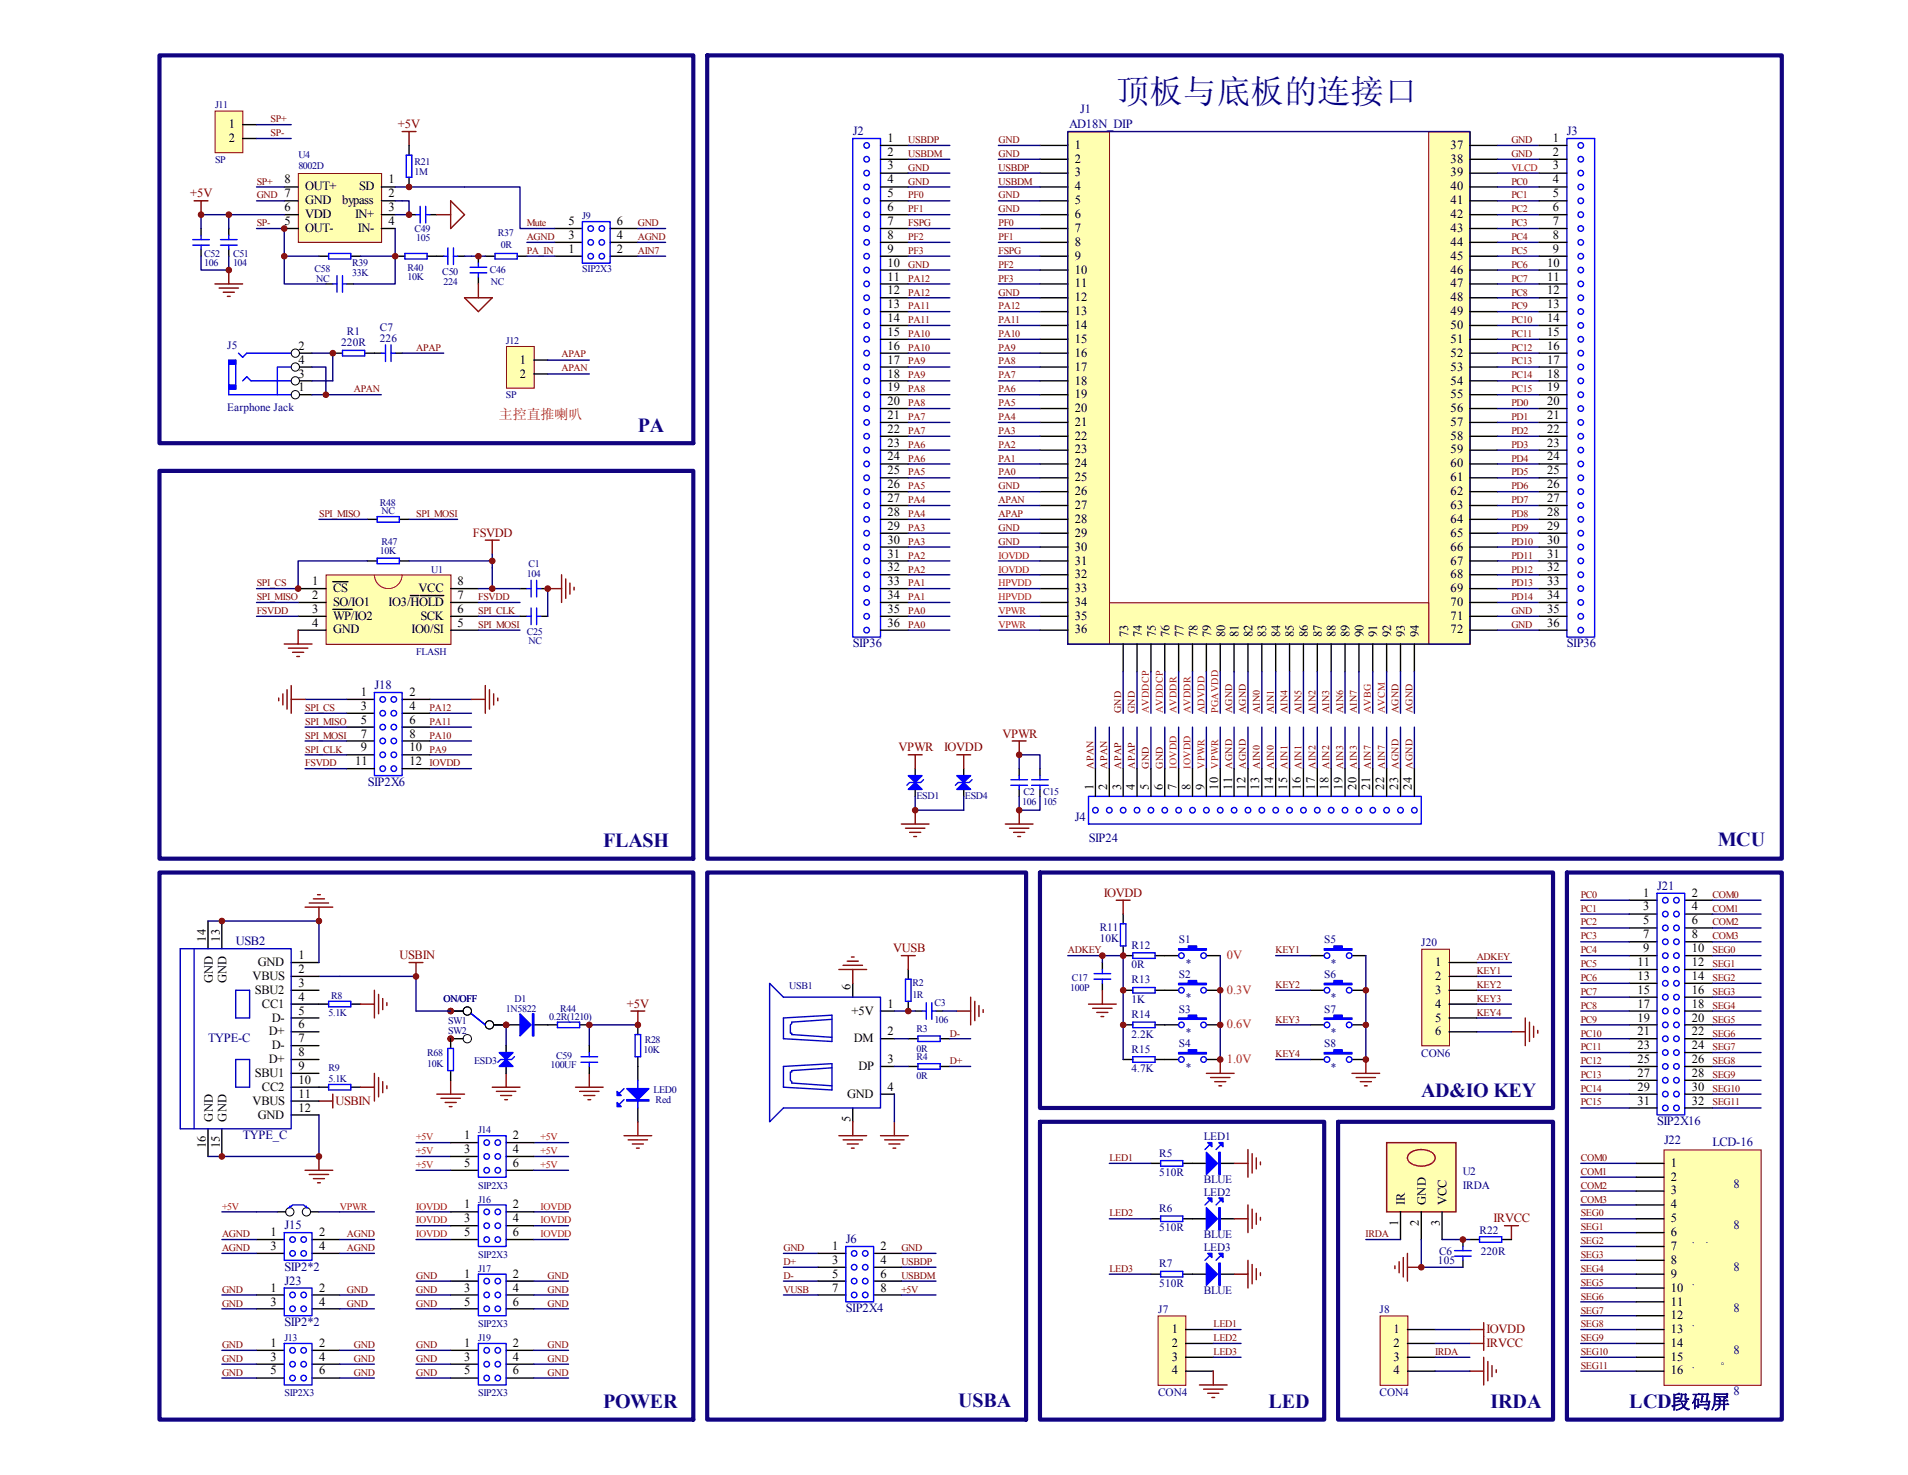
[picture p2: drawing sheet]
<svg xmlns="http://www.w3.org/2000/svg" width="279mm" height="216mm" viewBox="0 0 279 216" stroke-linecap="round" stroke-linejoin="round" font-family="sans-serif">
<defs><g id="words">
<text font-size="4.9" fill="#000080" x="163.5" y="15.1">顶板与底板的连接口</text>
<g font-size="2.9" fill="#11037f">
<text x="93.4" y="63.2">PA</text>
<text x="88.3" y="124">FLASH</text>
<text x="251.5" y="123.9">MCU</text>
<text x="208.1" y="160.5">AD&amp;IO KEY</text>
<text x="88.3" y="206.2">POWER</text>
<text x="140.3" y="206">USBA</text>
<text x="185.8" y="206.2">LED</text>
<text x="218.3" y="206.2">IRDA</text>
<text x="238.6" y="206.2">LCD段码屏</text>
</g>
<text font-size="2" fill="#f00" x="73.1" y="61.3">主控直推喇叭</text>
<g font-size="1.8" fill="#000080">
<text x="158.2" y="16.5">J1</text>
<text x="124.9" y="19.8">J2</text>
<text x="156.5" y="18.8">AD18N_DIP</text>
<text x="229.4" y="19.8">J3</text>
<text x="124.9" y="94.7">SIP36</text>
<text x="229.4" y="94.7">SIP36</text>
<text x="54.9" y="100.8">J18</text>
<text x="53.8" y="115.1">SIP2X6</text>
<text x="157.4" y="120.1">J4</text>
<text x="159.4" y="123.2">SIP24</text>
<text x="242.7" y="130.2">J21</text>
<text x="34.5" y="138.3">USB2</text>
<text x="30.5" y="152.6">TYPE-C</text>
<text x="35.6" y="166.7">TYPE_C</text>
<text x="242.7" y="164.7">SIP2X16</text>
<text x="243.7" y="167.4">J22</text>
<text x="250.8" y="167.7">LCD-16</text>
<text x="41.7" y="179.9">J15</text>
<text x="123.9" y="181.9">J6</text>
<text x="41.7" y="186">SIP2*2</text>
<text x="41.7" y="188">J23</text>
<text x="41.7" y="194.1">SIP2*2</text>
<text x="123.9" y="192.1">SIP2X4</text>
</g>
<g font-size="1.8">
<text x="33.5" y="18.8">1</text>
<text x="33.5" y="20.7">2</text>
<text x="130" y="20.7">1</text>
<text x="130" y="22.8">2</text>
<text x="157.4" y="21.8">1</text>
<text x="157.4" y="23.8">2</text>
<text x="212.4" y="21.8">37</text>
<text x="212.4" y="23.8">38</text>
<text x="227.4" y="20.7">1</text>
<text x="227.4" y="22.8">2</text>
<text x="41.7" y="28.9">7</text>
<text x="41.7" y="26.8">8</text>
<text x="44.7" y="29.9">GND</text>
<text x="44.7" y="27.9">OUT+</text>
<text x="50.1" y="29.9">bypass</text>
<text x="52.6" y="27.9">SD</text>
<text x="56.9" y="26.8">1</text>
<text x="56.9" y="28.9">2</text>
<text x="130" y="24.8">3</text>
<text x="130" y="26.8">4</text>
<text x="130" y="28.9">5</text>
<text x="157.4" y="25.8">3</text>
<text x="157.4" y="27.9">4</text>
<text x="157.4" y="29.9">5</text>
<text x="212.4" y="25.8">39</text>
<text x="212.4" y="27.9">40</text>
<text x="212.4" y="29.9">41</text>
<text x="227.4" y="24.8">3</text>
<text x="227.4" y="26.8">4</text>
<text x="227.4" y="28.9">5</text>
<text x="41.7" y="32.9">5</text>
<text x="41.7" y="30.9">6</text>
<text x="44.7" y="34">OUT-</text>
<text x="44.7" y="31.9">VDD</text>
<text x="52" y="31.9">IN+</text>
<text x="52.4" y="34">IN-</text>
<text x="56.9" y="30.9">3</text>
<text x="56.9" y="32.9">4</text>
<text x="83.2" y="35">3</text>
<text x="83.2" y="32.9">5</text>
<text x="90.3" y="35">4</text>
<text x="90.3" y="32.9">6</text>
<text x="130" y="30.9">6</text>
<text x="130" y="32.9">7</text>
<text x="130" y="35">8</text>
<text x="157.4" y="31.9">6</text>
<text x="157.4" y="34">7</text>
<text x="157.4" y="36">8</text>
<text x="212.4" y="31.9">42</text>
<text x="212.4" y="34">43</text>
<text x="212.4" y="36">44</text>
<text x="227.4" y="30.9">6</text>
<text x="227.4" y="32.9">7</text>
<text x="227.4" y="35">8</text>
<text x="83.2" y="37">1</text>
<text x="90.3" y="37">2</text>
<text x="130" y="37">9</text>
<text x="130" y="39">10</text>
<text x="130" y="41.1">11</text>
<text x="157.4" y="38">9</text>
<text x="157.4" y="40">10</text>
<text x="212.4" y="38">45</text>
<text x="212.4" y="40">46</text>
<text x="226.6" y="39">10</text>
<text x="226.6" y="41.1">11</text>
<text x="227.4" y="37">9</text>
<text x="130" y="43.1">12</text>
<text x="130" y="45.1">13</text>
<text x="130" y="47.2">14</text>
<text x="157.4" y="42.1">11</text>
<text x="157.4" y="44.1">12</text>
<text x="157.4" y="46.1">13</text>
<text x="212.4" y="42.1">47</text>
<text x="212.4" y="44.1">48</text>
<text x="212.4" y="46.1">49</text>
<text x="226.6" y="43.1">12</text>
<text x="226.6" y="45.1">13</text>
<text x="226.6" y="47.2">14</text>
<text x="43.7" y="51.2">2</text>
<text x="43.7" y="53.3">4</text>
<text x="76.1" y="53.3">1</text>
<text x="130" y="49.2">15</text>
<text x="130" y="51.2">16</text>
<text x="130" y="53.3">17</text>
<text x="157.4" y="48.2">14</text>
<text x="157.4" y="50.2">15</text>
<text x="157.4" y="52.2">16</text>
<text x="212.4" y="48.2">50</text>
<text x="212.4" y="50.2">51</text>
<text x="212.4" y="52.2">52</text>
<text x="226.6" y="49.2">15</text>
<text x="226.6" y="51.2">16</text>
<text x="226.6" y="53.3">17</text>
<text x="43.7" y="55.3">3</text>
<text x="43.7" y="57.2">1</text>
<text x="76.1" y="55.3">2</text>
<text x="130" y="55.3">18</text>
<text x="130" y="57.2">19</text>
<text x="130" y="59.3">20</text>
<text x="157.4" y="54.3">17</text>
<text x="157.4" y="56.3">18</text>
<text x="157.4" y="58.3">19</text>
<text x="212.4" y="54.3">53</text>
<text x="212.4" y="56.3">54</text>
<text x="212.4" y="58.3">55</text>
<text x="226.6" y="55.3">18</text>
<text x="226.6" y="57.2">19</text>
<text x="226.6" y="59.3">20</text>
<text x="130" y="61.3">21</text>
<text x="130" y="63.3">22</text>
<text x="130" y="65.4">23</text>
<text x="157.4" y="60.3">20</text>
<text x="157.4" y="62.3">21</text>
<text x="157.4" y="64.3">22</text>
<text x="212.4" y="60.3">56</text>
<text x="212.4" y="62.3">57</text>
<text x="212.4" y="64.3">58</text>
<text x="226.6" y="61.3">21</text>
<text x="226.6" y="63.3">22</text>
<text x="226.6" y="65.4">23</text>
<text x="130" y="67.4">24</text>
<text x="130" y="69.4">25</text>
<text x="130" y="71.5">26</text>
<text x="157.4" y="66.4">23</text>
<text x="157.4" y="68.4">24</text>
<text x="157.4" y="70.4">25</text>
<text x="212.4" y="66.4">59</text>
<text x="212.4" y="68.4">60</text>
<text x="212.4" y="70.4">61</text>
<text x="226.6" y="67.4">24</text>
<text x="226.6" y="69.4">25</text>
<text x="226.6" y="71.5">26</text>
<text x="130" y="73.5">27</text>
<text x="130" y="75.5">28</text>
<text x="130" y="77.6">29</text>
<text x="157.4" y="72.5">26</text>
<text x="157.4" y="74.5">27</text>
<text x="157.4" y="76.5">28</text>
<text x="212.4" y="72.5">62</text>
<text x="212.4" y="74.5">63</text>
<text x="212.4" y="76.5">64</text>
<text x="226.6" y="73.5">27</text>
<text x="226.6" y="75.5">28</text>
<text x="226.6" y="77.6">29</text>
<text x="130" y="79.6">30</text>
<text x="130" y="81.6">31</text>
<text x="130" y="83.7">32</text>
<text x="157.4" y="78.6">29</text>
<text x="157.4" y="80.6">30</text>
<text x="157.4" y="82.6">31</text>
<text x="212.4" y="78.6">65</text>
<text x="212.4" y="80.6">66</text>
<text x="212.4" y="82.6">67</text>
<text x="226.6" y="79.6">30</text>
<text x="226.6" y="81.6">31</text>
<text x="226.6" y="83.7">32</text>
<text x="45.7" y="85.7">1</text>
<text x="45.7" y="87.7">2</text>
<text x="45.7" y="89.7">3</text>
<text x="48.8" y="86.7">CS</text>
<text x="48.8" y="88.7">SO/IO1</text>
<text x="56.9" y="88.7">IO3/HOLD</text>
<text x="61.3" y="86.7">VCC</text>
<text x="67" y="89.7">6</text>
<text x="67" y="87.7">7</text>
<text x="67" y="85.7">8</text>
<text x="130" y="85.7">33</text>
<text x="130" y="87.7">34</text>
<text x="130" y="89.7">35</text>
<text x="157.4" y="84.7">32</text>
<text x="157.4" y="86.7">33</text>
<text x="157.4" y="88.7">34</text>
<text x="212.4" y="84.7">68</text>
<text x="212.4" y="86.7">69</text>
<text x="212.4" y="88.7">70</text>
<text x="226.6" y="85.7">33</text>
<text x="226.6" y="87.7">34</text>
<text x="226.6" y="89.7">35</text>
<text x="45.7" y="91.8">4</text>
<text x="48.8" y="90.8">WP/IO2</text>
<text x="48.8" y="92.7">GND</text>
<text x="60.3" y="92.7">IO0/SI</text>
<text x="61.6" y="90.8">SCK</text>
<text x="67" y="91.8">5</text>
<text x="130" y="91.8">36</text>
<text x="157.4" y="90.8">35</text>
<text x="157.4" y="92.7">36</text>
<text x="165.2" y="93.2" transform="rotate(-90 165.2 93.2)">73</text>
<text x="167.2" y="93.2" transform="rotate(-90 167.2 93.2)">74</text>
<text x="169.2" y="93.2" transform="rotate(-90 169.2 93.2)">75</text>
<text x="171.3" y="93.2" transform="rotate(-90 171.3 93.2)">76</text>
<text x="173.3" y="93.2" transform="rotate(-90 173.3 93.2)">77</text>
<text x="175.3" y="93.2" transform="rotate(-90 175.3 93.2)">78</text>
<text x="177.4" y="93.2" transform="rotate(-90 177.4 93.2)">79</text>
<text x="179.4" y="93.2" transform="rotate(-90 179.4 93.2)">80</text>
<text x="181.4" y="93.2" transform="rotate(-90 181.4 93.2)">81</text>
<text x="183.4" y="93.2" transform="rotate(-90 183.4 93.2)">82</text>
<text x="185.4" y="93.2" transform="rotate(-90 185.4 93.2)">83</text>
<text x="187.5" y="93.2" transform="rotate(-90 187.5 93.2)">84</text>
<text x="189.5" y="93.2" transform="rotate(-90 189.5 93.2)">85</text>
<text x="191.5" y="93.2" transform="rotate(-90 191.5 93.2)">86</text>
<text x="193.5" y="93.2" transform="rotate(-90 193.5 93.2)">87</text>
<text x="195.6" y="93.2" transform="rotate(-90 195.6 93.2)">88</text>
<text x="197.6" y="93.2" transform="rotate(-90 197.6 93.2)">89</text>
<text x="199.6" y="93.2" transform="rotate(-90 199.6 93.2)">90</text>
<text x="201.7" y="93.2" transform="rotate(-90 201.7 93.2)">91</text>
<text x="203.7" y="93.2" transform="rotate(-90 203.7 93.2)">92</text>
<text x="205.7" y="93.2" transform="rotate(-90 205.7 93.2)">93</text>
<text x="207.8" y="93.2" transform="rotate(-90 207.8 93.2)">94</text>
<text x="212.4" y="90.8">71</text>
<text x="212.4" y="92.7">72</text>
<text x="226.6" y="91.8">36</text>
<text x="52.8" y="101.9">1</text>
<text x="59.9" y="101.9">2</text>
<text x="52.8" y="103.9">3</text>
<text x="52.8" y="105.9">5</text>
<text x="52.8" y="107.9">7</text>
<text x="59.9" y="103.9">4</text>
<text x="59.9" y="105.9">6</text>
<text x="59.9" y="107.9">8</text>
<text x="52" y="112">11</text>
<text x="52.8" y="110">9</text>
<text x="59.9" y="110">10</text>
<text x="59.9" y="112">12</text>
<text x="160.1" y="115.6" transform="rotate(-90 160.1 115.6)">1</text>
<text x="162.1" y="115.6" transform="rotate(-90 162.1 115.6)">2</text>
<text x="164.2" y="115.6" transform="rotate(-90 164.2 115.6)">3</text>
<text x="166.2" y="115.6" transform="rotate(-90 166.2 115.6)">4</text>
<text x="168.2" y="115.6" transform="rotate(-90 168.2 115.6)">5</text>
<text x="170.3" y="115.6" transform="rotate(-90 170.3 115.6)">6</text>
<text x="172.3" y="115.6" transform="rotate(-90 172.3 115.6)">7</text>
<text x="174.3" y="115.6" transform="rotate(-90 174.3 115.6)">8</text>
<text x="176.4" y="115.6" transform="rotate(-90 176.4 115.6)">9</text>
<text x="178.4" y="115.6" transform="rotate(-90 178.4 115.6)">10</text>
<text x="180.4" y="115.6" transform="rotate(-90 180.4 115.6)">11</text>
<text x="182.4" y="115.6" transform="rotate(-90 182.4 115.6)">12</text>
<text x="184.4" y="115.6" transform="rotate(-90 184.4 115.6)">13</text>
<text x="186.4" y="115.6" transform="rotate(-90 186.4 115.6)">14</text>
<text x="188.5" y="115.6" transform="rotate(-90 188.5 115.6)">15</text>
<text x="190.5" y="115.6" transform="rotate(-90 190.5 115.6)">16</text>
<text x="192.5" y="115.6" transform="rotate(-90 192.5 115.6)">17</text>
<text x="194.6" y="115.6" transform="rotate(-90 194.6 115.6)">18</text>
<text x="196.6" y="115.6" transform="rotate(-90 196.6 115.6)">19</text>
<text x="198.6" y="115.6" transform="rotate(-90 198.6 115.6)">20</text>
<text x="200.7" y="115.6" transform="rotate(-90 200.7 115.6)">21</text>
<text x="202.7" y="115.6" transform="rotate(-90 202.7 115.6)">22</text>
<text x="204.7" y="115.6" transform="rotate(-90 204.7 115.6)">23</text>
<text x="206.8" y="115.6" transform="rotate(-90 206.8 115.6)">24</text>
<text x="240.6" y="131.2">1</text>
<text x="247.7" y="131.2">2</text>
<text x="30.1" y="137.8" transform="rotate(-90 30.1 137.8)">14</text>
<text x="32.2" y="137.8" transform="rotate(-90 32.2 137.8)">13</text>
<text x="240.6" y="133.3">3</text>
<text x="240.6" y="135.3">5</text>
<text x="240.6" y="137.3">7</text>
<text x="247.7" y="133.3">4</text>
<text x="247.7" y="135.3">6</text>
<text x="247.7" y="137.3">8</text>
<text x="31.2" y="143.9" transform="rotate(-90 31.2 143.9)">GND</text>
<text x="33.2" y="143.9" transform="rotate(-90 33.2 143.9)">GND</text>
<text x="37" y="143.4">VBUS</text>
<text x="37.8" y="141.4">GND</text>
<text x="43.7" y="140.4">1</text>
<text x="43.7" y="142.4">2</text>
<text x="210.1" y="141.4">1</text>
<text x="210.1" y="143.4">2</text>
<text x="239.8" y="141.4">11</text>
<text x="239.8" y="143.4">13</text>
<text x="240.6" y="139.4">9</text>
<text x="247.7" y="139.4">10</text>
<text x="247.7" y="141.4">12</text>
<text x="247.7" y="143.4">14</text>
<text x="37.3" y="145.5">SBU2</text>
<text x="38.4" y="147.5">CC1</text>
<text x="39.8" y="149.5">D-</text>
<text x="43.7" y="144.4">3</text>
<text x="43.7" y="146.5">4</text>
<text x="43.7" y="148.5">5</text>
<text x="124.5" y="144.9" transform="rotate(-90 124.5 144.9)">6</text>
<text x="124.7" y="148.5">+5V</text>
<text x="130" y="147.5">1</text>
<text x="210.1" y="145.5">3</text>
<text x="210.1" y="147.5">4</text>
<text x="210.1" y="149.5">5</text>
<text x="239.8" y="145.5">15</text>
<text x="239.8" y="147.5">17</text>
<text x="239.8" y="149.5">19</text>
<text x="247.7" y="145.5">16</text>
<text x="247.7" y="147.5">18</text>
<text x="247.7" y="149.5">20</text>
<text x="39.4" y="151.6">D+</text>
<text x="39.4" y="155.6">D+</text>
<text x="39.8" y="153.6">D-</text>
<text x="43.7" y="150.5">6</text>
<text x="43.7" y="152.6">7</text>
<text x="43.7" y="154.6">8</text>
<text x="125.1" y="152.6">DM</text>
<text x="130" y="151.6">2</text>
<text x="130" y="155.6">3</text>
<text x="210.1" y="151.6">6</text>
<text x="239.8" y="151.6">21</text>
<text x="239.8" y="153.6">23</text>
<text x="239.8" y="155.6">25</text>
<text x="247.7" y="151.6">22</text>
<text x="247.7" y="153.6">24</text>
<text x="247.7" y="155.6">26</text>
<text x="37" y="161.7">VBUS</text>
<text x="37.3" y="157.6">SBU1</text>
<text x="38.4" y="159.7">CC2</text>
<text x="43.7" y="156.6">9</text>
<text x="43.7" y="158.7">10</text>
<text x="43.7" y="160.7">11</text>
<text x="124" y="160.7">GND</text>
<text x="125.7" y="156.6">DP</text>
<text x="130" y="159.7">4</text>
<text x="239.8" y="157.6">27</text>
<text x="239.8" y="159.7">29</text>
<text x="239.8" y="161.7">31</text>
<text x="247.7" y="157.6">28</text>
<text x="247.7" y="159.7">30</text>
<text x="247.7" y="161.7">32</text>
<text x="31.2" y="164.2" transform="rotate(-90 31.2 164.2)">GND</text>
<text x="33.2" y="164.2" transform="rotate(-90 33.2 164.2)">GND</text>
<text x="37.8" y="163.7">GND</text>
<text x="43.7" y="162.7">12</text>
<text x="68" y="166.7">1</text>
<text x="75.1" y="166.7">2</text>
<text x="124.5" y="164.2" transform="rotate(-90 124.5 164.2)">5</text>
<text x="30.1" y="168.1" transform="rotate(-90 30.1 168.1)">16</text>
<text x="32.2" y="168.1" transform="rotate(-90 32.2 168.1)">15</text>
<text x="68" y="168.7">3</text>
<text x="68" y="170.8">5</text>
<text x="75.1" y="168.7">4</text>
<text x="75.1" y="170.8">6</text>
<text x="244.7" y="170.8">1</text>
<text x="244.7" y="172.8">2</text>
<text x="68" y="176.9">1</text>
<text x="68" y="178.9">3</text>
<text x="75.1" y="176.9">2</text>
<text x="75.1" y="178.9">4</text>
<text x="204.7" y="179.4" transform="rotate(-90 204.7 179.4)">1</text>
<text x="205.7" y="176.4" transform="rotate(-90 205.7 176.4)">IR</text>
<text x="207.8" y="179.4" transform="rotate(-90 207.8 179.4)">2</text>
<text x="208.8" y="176.4" transform="rotate(-90 208.8 176.4)">GND</text>
<text x="210.8" y="179.4" transform="rotate(-90 210.8 179.4)">3</text>
<text x="211.8" y="176.4" transform="rotate(-90 211.8 176.4)">VCC</text>
<text x="244.7" y="174.8">3</text>
<text x="244.7" y="176.9">4</text>
<text x="244.7" y="178.9">5</text>
<text x="39.6" y="180.9">1</text>
<text x="39.6" y="183">3</text>
<text x="46.7" y="180.9">2</text>
<text x="46.7" y="183">4</text>
<text x="68" y="180.9">5</text>
<text x="75.1" y="180.9">6</text>
<text x="121.8" y="183">1</text>
<text x="121.8" y="185">3</text>
<text x="128.9" y="183">2</text>
<text x="128.9" y="185">4</text>
<text x="244.7" y="180.9">6</text>
<text x="244.7" y="183">7</text>
<text x="244.7" y="185">8</text>
<text x="39.6" y="189.1">1</text>
<text x="39.6" y="191.1">3</text>
<text x="46.7" y="189.1">2</text>
<text x="46.7" y="191.1">4</text>
<text x="68" y="187">1</text>
<text x="68" y="189.1">3</text>
<text x="68" y="191.1">5</text>
<text x="75.1" y="187">2</text>
<text x="75.1" y="189.1">4</text>
<text x="75.1" y="191.1">6</text>
<text x="121.8" y="187">5</text>
<text x="121.8" y="189.1">7</text>
<text x="128.9" y="187">6</text>
<text x="128.9" y="189.1">8</text>
<text x="244.7" y="187">9</text>
<text x="244.7" y="189.1">10</text>
<text x="244.7" y="191.1">11</text>
<text x="39.6" y="197.2">1</text>
<text x="46.7" y="197.2">2</text>
<text x="68" y="197.2">1</text>
<text x="75.1" y="197.2">2</text>
<text x="171.6" y="195.2">1</text>
<text x="171.6" y="197.2">2</text>
<text x="204" y="195.2">1</text>
<text x="204" y="197.2">2</text>
<text x="244.7" y="193.1">12</text>
<text x="244.7" y="195.2">13</text>
<text x="244.7" y="197.2">14</text>
<text x="39.6" y="199.2">3</text>
<text x="39.6" y="201.2">5</text>
<text x="46.7" y="199.2">4</text>
<text x="46.7" y="201.2">6</text>
<text x="68" y="199.2">3</text>
<text x="68" y="201.2">5</text>
<text x="75.1" y="199.2">4</text>
<text x="75.1" y="201.2">6</text>
<text x="171.6" y="199.2">3</text>
<text x="171.6" y="201.2">4</text>
<text x="204" y="199.2">3</text>
<text x="204" y="201.2">4</text>
<text x="244.7" y="199.2">15</text>
<text x="244.7" y="201.2">16</text>
</g>
<g font-size="1.8" fill="#800000">
<text x="58.3" y="18.8">+5V</text>
<text x="27.9" y="28.9">+5V</text>
<text x="69.3" y="78.6">FSVDD</text>
<text x="146.8" y="107.9">VPWR</text>
<text x="131.6" y="110">VPWR</text>
<text x="138.3" y="110">IOVDD</text>
<text x="161.6" y="131.2">IOVDD</text>
<text x="58.5" y="140.4">USBIN</text>
<text x="130.8" y="139.4">VUSB</text>
<text x="91.8" y="147.5">+5V</text>
<text x="49.1" y="161.7">USBIN</text>
<text x="218.7" y="178.9">IRVCC</text>
<text x="217.7" y="197.2">IRVCC</text>
<text x="217.7" y="195.2">IOVDD</text>
</g>
<g font-size="1.8" fill="#ee0e22">
<text x="179.7" y="140.4">0V</text>
<text x="179.7" y="145.5">0.3V</text>
<text x="179.7" y="150.5">0.6V</text>
<text x="179.7" y="155.6">1.0V</text>
</g>
<g font-size="1.8" fill="#11037f">
<text x="253.8" y="173.8">8</text>
<text x="253.8" y="179.9">8</text>
<text x="247.7" y="181.9">.</text>
<text x="249.8" y="181.9">.</text>
<text x="247.7" y="188">.</text>
<text x="253.8" y="186">8</text>
<text x="247.7" y="194.1">.</text>
<text x="253.8" y="192.1">8</text>
<text x="247.7" y="200.2">.</text>
<text x="251.8" y="199.8">。</text>
<text x="253.8" y="198.2">8</text>
<text x="253.8" y="204.2">8</text>
</g>
<g font-size="1.6" fill="#000080">
<text x="33.3" y="51.1">J5</text>
<text x="50" y="50.7">220R</text>
<text x="50.8" y="49.1">R1</text>
<text x="55.6" y="48.5">C7</text>
<text x="55.6" y="50.1">226</text>
<text x="33.3" y="60.2">Earphone Jack</text>
<text x="161" y="136.2">R11</text>
<text x="161" y="137.8">10K</text>
<text x="165.7" y="143.9">R13</text>
<text x="165.7" y="138.9">R12</text>
<text x="165.7" y="141.7">0R</text>
<text x="172.6" y="138.1">S1</text>
<text x="172.6" y="143.2">S2</text>
<text x="173.7" y="141.6">*</text>
<text x="193.9" y="138.1">S5</text>
<text x="193.9" y="143.2">S6</text>
<text x="194.9" y="141.6">*</text>
<text x="208.1" y="138.5">J20</text>
<text x="165.7" y="149">R14</text>
<text x="165.7" y="146.8">1K</text>
<text x="172.6" y="148.3">S3</text>
<text x="173.7" y="146.6">*</text>
<text x="193.9" y="148.3">S7</text>
<text x="194.9" y="146.6">*</text>
<text x="165.7" y="154.1">R15</text>
<text x="165.7" y="151.9">2.2K</text>
<text x="172.6" y="153.2">S4</text>
<text x="173.7" y="151.6">*</text>
<text x="193.9" y="153.2">S8</text>
<text x="194.9" y="151.6">*</text>
<text x="208.1" y="154.7">CON6</text>
<text x="165.7" y="157">4.7K</text>
<text x="173.7" y="156.7">*</text>
<text x="194.9" y="156.7">*</text>
<text x="176.3" y="166.9">LED1</text>
<text x="169.8" y="169.3">R5</text>
<text x="169.8" y="172.1">510R</text>
<text x="176.3" y="173.1">BLUE</text>
<text x="214.2" y="172">U2</text>
<text x="214.2" y="174">IRDA</text>
<text x="169.8" y="177.4">R6</text>
<text x="176.3" y="175">LED2</text>
<text x="169.8" y="180.3">510R</text>
<text x="169.8" y="185.5">R7</text>
<text x="176.3" y="181.3">BLUE</text>
<text x="176.3" y="183">LED3</text>
<text x="210.6" y="185.1">105</text>
<text x="210.7" y="183.7">C6</text>
<text x="216.7" y="180.7">R22</text>
<text x="216.8" y="183.7">220R</text>
<text x="169.8" y="188.4">510R</text>
<text x="176.3" y="189.4">BLUE</text>
<text x="169.6" y="192.2">J7</text>
<text x="202" y="192.2">J8</text>
<text x="169.6" y="204.4">CON4</text>
<text x="202" y="204.4">CON4</text>
</g>
<g font-size="1.5" fill="#000080">
<text x="31.5" y="15.8">J11</text>
<text x="31.5" y="23.8">SP</text>
<text x="43.7" y="23.2">U4</text>
<text x="43.7" y="24.8">8002D</text>
<text x="60.7" y="24.2">R21</text>
<text x="60.7" y="25.6">1M</text>
<text x="60.7" y="34">C49</text>
<text x="61" y="35.3">105</text>
<text x="72.9" y="34.5">R37</text>
<text x="85.3" y="32.1">J9</text>
<text x="29.9" y="37.6">C52</text>
<text x="29.9" y="38.9">106</text>
<text x="34.1" y="37.6">C51</text>
<text x="34.1" y="38.9">104</text>
<text x="46.1" y="39.8">C58</text>
<text x="46.3" y="41.2">NC</text>
<text x="51.6" y="38.9">R39</text>
<text x="51.6" y="40.4">33K</text>
<text x="59.7" y="39.6">R40</text>
<text x="59.7" y="41">10K</text>
<text x="64.8" y="40.2">C50</text>
<text x="64.9" y="41.7">224</text>
<text x="71.7" y="40">C46</text>
<text x="71.9" y="41.7">NC</text>
<text x="73.3" y="36.3">0R</text>
<text x="85.3" y="39.8">SIP2X3</text>
<text x="74.1" y="50.3">J12</text>
<text x="74.1" y="58.3">SP</text>
<text x="55.6" y="74.1">R48</text>
<text x="55.9" y="75.3">NC</text>
<text x="55.6" y="81.1">10K</text>
<text x="55.9" y="79.8">R47</text>
<text x="63.2" y="83.8">U1</text>
<text x="77.4" y="83">C1</text>
<text x="77.1" y="84.4">104</text>
<text x="61" y="95.9">FLASH</text>
<text x="77.1" y="92.9">C25</text>
<text x="77.4" y="94.3">NC</text>
<text x="134.2" y="117">ESD1</text>
<text x="141.3" y="117">ESD4</text>
<text x="149.7" y="117.9">106</text>
<text x="149.9" y="116.4">C2</text>
<text x="152.7" y="116.4">C15</text>
<text x="152.7" y="117.9">105</text>
<text x="157" y="143.6">C17</text>
<text x="48.1" y="148.7">5.1K</text>
<text x="48.5" y="146.2">R8</text>
<text x="64.9" y="146.6">ON/OFF</text>
<text x="65.6" y="149.9">SW1</text>
<text x="74.1" y="148.1">1N5822</text>
<text x="75.4" y="146.6">D1</text>
<text x="80.4" y="149.3">0.2R(1210)</text>
<text x="82" y="148.1">R44</text>
<text x="115.6" y="144.8">USB1</text>
<text x="133.6" y="144.4">R2</text>
<text x="133.6" y="146">1R</text>
<text x="136.8" y="147.2">C3</text>
<text x="136.8" y="149.7">106</text>
<text x="156.7" y="145">100P</text>
<text x="62.6" y="154.5">R68</text>
<text x="65.6" y="151.3">SW2</text>
<text x="69.4" y="155.8">ESD3</text>
<text x="81.4" y="154.9">C59</text>
<text x="94.2" y="154.1">10K</text>
<text x="94.4" y="152.7">R28</text>
<text x="134.2" y="151">R3</text>
<text x="134.2" y="153.9">0R</text>
<text x="134.2" y="155.1">R4</text>
<text x="48.1" y="156.8">R9</text>
<text x="48.1" y="158.4">5.1K</text>
<text x="62.6" y="156.1">10K</text>
<text x="80.6" y="156.4">100UF</text>
<text x="95.7" y="160">LED0</text>
<text x="96" y="161.5">Red</text>
<text x="134.2" y="158">0R</text>
<text x="70" y="165.9">J14</text>
<text x="70" y="174">SIP2X3</text>
<text x="70" y="176">J16</text>
<text x="70" y="184.1">SIP2X3</text>
<text x="70" y="186.2">J17</text>
<text x="41.7" y="196.3">J13</text>
<text x="70" y="194.2">SIP2X3</text>
<text x="70" y="196.3">J19</text>
<text x="41.7" y="204.4">SIP2X3</text>
<text x="70" y="204.4">SIP2X3</text>
</g>
<g font-size="1.5" fill="#800000">
<text x="39.6" y="17.9">SP+</text>
<text x="39.6" y="19.9">SP-</text>
<text x="133" y="22.9">USBDM</text>
<text x="133" y="20.9">USBDP</text>
<text x="146.2" y="22.9">GND</text>
<text x="146.2" y="20.9">GND</text>
<text x="221.3" y="22.9">GND</text>
<text x="221.3" y="20.9">GND</text>
<text x="37.6" y="27">SP+</text>
<text x="37.6" y="29">GND</text>
<text x="133" y="27">GND</text>
<text x="133" y="25">GND</text>
<text x="133" y="29">PF0</text>
<text x="146.2" y="27">USBDM</text>
<text x="146.2" y="25">USBDP</text>
<text x="146.2" y="29">GND</text>
<text x="221.3" y="27">PC0</text>
<text x="221.3" y="29">PC1</text>
<text x="37.6" y="33.1">SP-</text>
<text x="77.1" y="35.1">AGND</text>
<text x="77.1" y="33.1">Mute</text>
<text x="93.4" y="35.1">AGND</text>
<text x="93.4" y="33.1">GND</text>
<text x="133" y="35.1">PF2</text>
<text x="133" y="31.1">PF1</text>
<text x="133" y="33.1">FSPG</text>
<text x="146.2" y="33.1">PF0</text>
<text x="146.2" y="35.1">PF1</text>
<text x="146.2" y="31.1">GND</text>
<text x="221.3" y="31.1">PC2</text>
<text x="221.3" y="33.1">PC3</text>
<text x="221.3" y="35.1">PC4</text>
<text x="77.1" y="37.2">PA_IN</text>
<text x="93.4" y="37.2">AIN7</text>
<text x="133" y="37.2">PF3</text>
<text x="133" y="39.2">GND</text>
<text x="133" y="41.2">PA12</text>
<text x="146.2" y="39.2">PF2</text>
<text x="146.2" y="41.2">PF3</text>
<text x="146.2" y="37.2">FSPG</text>
<text x="221.3" y="37.2">PC5</text>
<text x="221.3" y="39.2">PC6</text>
<text x="221.3" y="41.2">PC7</text>
<text x="133" y="45.3">PA11</text>
<text x="133" y="43.3">PA12</text>
<text x="133" y="47.3">PA11</text>
<text x="146.2" y="45.3">PA12</text>
<text x="146.2" y="47.3">PA11</text>
<text x="146.2" y="43.3">GND</text>
<text x="221.3" y="43.3">PC8</text>
<text x="221.3" y="45.3">PC9</text>
<text x="221.3" y="47.3">PC10</text>
<text x="61" y="51.3">APAP</text>
<text x="82.2" y="52.3">APAP</text>
<text x="133" y="53.3">PA9</text>
<text x="133" y="49.3">PA10</text>
<text x="133" y="51.3">PA10</text>
<text x="146.2" y="51.3">PA9</text>
<text x="146.2" y="49.3">PA10</text>
<text x="146.2" y="53.3">PA8</text>
<text x="221.3" y="49.3">PC11</text>
<text x="221.3" y="51.3">PC12</text>
<text x="221.3" y="53.3">PC13</text>
<text x="51.8" y="57.4">APAN</text>
<text x="82.2" y="54.4">APAN</text>
<text x="133" y="57.4">PA8</text>
<text x="133" y="55.4">PA9</text>
<text x="133" y="59.4">PA8</text>
<text x="146.2" y="59.4">PA5</text>
<text x="146.2" y="57.4">PA6</text>
<text x="146.2" y="55.4">PA7</text>
<text x="221.3" y="55.4">PC14</text>
<text x="221.3" y="57.4">PC15</text>
<text x="221.3" y="59.4">PD0</text>
<text x="133" y="65.5">PA6</text>
<text x="133" y="61.5">PA7</text>
<text x="133" y="63.5">PA7</text>
<text x="146.2" y="65.5">PA2</text>
<text x="146.2" y="63.5">PA3</text>
<text x="146.2" y="61.5">PA4</text>
<text x="221.3" y="65.5">PD3</text>
<text x="221.3" y="61.5">PD1</text>
<text x="221.3" y="63.5">PD2</text>
<text x="133" y="69.6">PA5</text>
<text x="133" y="71.6">PA5</text>
<text x="133" y="67.6">PA6</text>
<text x="146.2" y="69.6">PA0</text>
<text x="146.2" y="67.6">PA1</text>
<text x="146.2" y="71.6">GND</text>
<text x="221.3" y="67.6">PD4</text>
<text x="221.3" y="69.6">PD5</text>
<text x="221.3" y="71.6">PD6</text>
<text x="46.7" y="75.7">SPI_MISO</text>
<text x="61" y="75.7">SPI_MOSI</text>
<text x="133" y="77.7">PA3</text>
<text x="133" y="73.7">PA4</text>
<text x="133" y="75.7">PA4</text>
<text x="146.2" y="77.7">GND</text>
<text x="146.2" y="75.7">APAP</text>
<text x="146.2" y="73.7">APAN</text>
<text x="221.3" y="73.7">PD7</text>
<text x="221.3" y="75.7">PD8</text>
<text x="221.3" y="77.7">PD9</text>
<text x="133" y="81.8">PA2</text>
<text x="133" y="83.8">PA2</text>
<text x="133" y="79.8">PA3</text>
<text x="146.2" y="79.8">GND</text>
<text x="221.3" y="79.8">PD10</text>
<text x="221.3" y="81.8">PD11</text>
<text x="221.3" y="83.8">PD12</text>
<text x="37.6" y="89.8">FSVDD</text>
<text x="37.6" y="87.8">SPI_MISO</text>
<text x="37.6" y="85.8">SPI_CS</text>
<text x="70" y="87.8">FSVDD</text>
<text x="70" y="89.8">SPI_CLK</text>
<text x="133" y="89.8">PA0</text>
<text x="133" y="85.8">PA1</text>
<text x="133" y="87.8">PA1</text>
<text x="221.3" y="85.8">PD13</text>
<text x="221.3" y="87.8">PD14</text>
<text x="221.3" y="89.8">GND</text>
<text x="70" y="91.9">SPI_MOSI</text>
<text x="133" y="91.9">PA0</text>
<text x="221.3" y="91.9">GND</text>
<text x="44.7" y="106.1">SPI_MISO</text>
<text x="44.7" y="104.1">SPI_CS</text>
<text x="62.9" y="104.1">PA12</text>
<text x="62.9" y="106.1">PA11</text>
<text x="164.2" y="104.4" transform="rotate(-90 164.2 104.4)">GND</text>
<text x="166.2" y="104.4" transform="rotate(-90 166.2 104.4)">GND</text>
<text x="180.4" y="104.4" transform="rotate(-90 180.4 104.4)">AGND</text>
<text x="182.5" y="104.4" transform="rotate(-90 182.5 104.4)">AGND</text>
<text x="184.5" y="104.4" transform="rotate(-90 184.5 104.4)">AIN0</text>
<text x="186.5" y="104.4" transform="rotate(-90 186.5 104.4)">AIN1</text>
<text x="188.6" y="104.4" transform="rotate(-90 188.6 104.4)">AIN4</text>
<text x="190.6" y="104.4" transform="rotate(-90 190.6 104.4)">AIN5</text>
<text x="192.6" y="104.4" transform="rotate(-90 192.6 104.4)">AIN2</text>
<text x="194.6" y="104.4" transform="rotate(-90 194.6 104.4)">AIN3</text>
<text x="196.7" y="104.4" transform="rotate(-90 196.7 104.4)">AIN6</text>
<text x="198.7" y="104.4" transform="rotate(-90 198.7 104.4)">AIN7</text>
<text x="204.8" y="104.4" transform="rotate(-90 204.8 104.4)">AGND</text>
<text x="206.8" y="104.4" transform="rotate(-90 206.8 104.4)">AGND</text>
<text x="44.7" y="110.2">SPI_CLK</text>
<text x="44.7" y="108.1">SPI_MOSI</text>
<text x="44.7" y="112.2">FSVDD</text>
<text x="62.9" y="112.2">IOVDD</text>
<text x="62.9" y="110.2">PA9</text>
<text x="62.9" y="108.1">PA10</text>
<text x="160.1" y="112.5" transform="rotate(-90 160.1 112.5)">APAN</text>
<text x="162.1" y="112.5" transform="rotate(-90 162.1 112.5)">APAN</text>
<text x="164.2" y="112.5" transform="rotate(-90 164.2 112.5)">APAP</text>
<text x="166.2" y="112.5" transform="rotate(-90 166.2 112.5)">APAP</text>
<text x="168.2" y="112.5" transform="rotate(-90 168.2 112.5)">GND</text>
<text x="170.3" y="112.5" transform="rotate(-90 170.3 112.5)">GND</text>
<text x="180.4" y="112.5" transform="rotate(-90 180.4 112.5)">AGND</text>
<text x="182.5" y="112.5" transform="rotate(-90 182.5 112.5)">AGND</text>
<text x="184.5" y="112.5" transform="rotate(-90 184.5 112.5)">AIN0</text>
<text x="186.5" y="112.5" transform="rotate(-90 186.5 112.5)">AIN0</text>
<text x="188.6" y="112.5" transform="rotate(-90 188.6 112.5)">AIN1</text>
<text x="190.6" y="112.5" transform="rotate(-90 190.6 112.5)">AIN1</text>
<text x="192.6" y="112.5" transform="rotate(-90 192.6 112.5)">AIN2</text>
<text x="194.6" y="112.5" transform="rotate(-90 194.6 112.5)">AIN2</text>
<text x="196.7" y="112.5" transform="rotate(-90 196.7 112.5)">AIN3</text>
<text x="198.7" y="112.5" transform="rotate(-90 198.7 112.5)">AIN3</text>
<text x="200.7" y="112.5" transform="rotate(-90 200.7 112.5)">AIN7</text>
<text x="202.8" y="112.5" transform="rotate(-90 202.8 112.5)">AIN7</text>
<text x="204.8" y="112.5" transform="rotate(-90 204.8 112.5)">AGND</text>
<text x="206.8" y="112.5" transform="rotate(-90 206.8 112.5)">AGND</text>
<text x="231.5" y="131.4">PC0</text>
<text x="250.8" y="131.4">COM0</text>
<text x="231.5" y="133.4">PC1</text>
<text x="231.5" y="135.5">PC2</text>
<text x="231.5" y="137.5">PC3</text>
<text x="250.8" y="133.4">COM1</text>
<text x="250.8" y="135.5">COM2</text>
<text x="250.8" y="137.5">COM3</text>
<text x="156.4" y="139.5">ADKEY</text>
<text x="186.8" y="139.5">KEY1</text>
<text x="216.2" y="140.5">ADKEY</text>
<text x="216.2" y="142.6">KEY1</text>
<text x="231.5" y="139.5">PC4</text>
<text x="231.5" y="141.6">PC5</text>
<text x="231.5" y="143.6">PC6</text>
<text x="250.8" y="139.5">SEG0</text>
<text x="250.8" y="141.6">SEG1</text>
<text x="250.8" y="143.6">SEG2</text>
<text x="186.8" y="144.6">KEY2</text>
<text x="186.8" y="149.7">KEY3</text>
<text x="216.2" y="144.6">KEY2</text>
<text x="216.2" y="146.6">KEY3</text>
<text x="216.2" y="148.7">KEY4</text>
<text x="231.5" y="145.6">PC7</text>
<text x="231.5" y="147.7">PC8</text>
<text x="231.5" y="149.7">PC9</text>
<text x="250.8" y="149.7">SEG5</text>
<text x="250.8" y="145.6">SEG3</text>
<text x="250.8" y="147.7">SEG4</text>
<text x="139.1" y="151.7">D-</text>
<text x="139.1" y="155.8">D+</text>
<text x="186.8" y="154.8">KEY4</text>
<text x="231.5" y="151.7">PC10</text>
<text x="231.5" y="153.8">PC11</text>
<text x="231.5" y="155.8">PC12</text>
<text x="250.8" y="151.7">SEG6</text>
<text x="250.8" y="153.8">SEG7</text>
<text x="250.8" y="155.8">SEG8</text>
<text x="231.5" y="157.7">PC13</text>
<text x="231.5" y="159.8">PC14</text>
<text x="231.5" y="161.8">PC15</text>
<text x="250.8" y="157.7">SEG9</text>
<text x="250.8" y="159.8">SEG10</text>
<text x="250.8" y="161.8">SEG11</text>
<text x="162.5" y="169.9">LED1</text>
<text x="231.5" y="169.9">COM0</text>
<text x="231.5" y="172">COM1</text>
<text x="231.5" y="174">COM2</text>
<text x="162.5" y="178.1">LED2</text>
<text x="231.5" y="176">COM3</text>
<text x="231.5" y="178.1">SEG0</text>
<text x="32.5" y="181.1">AGND</text>
<text x="32.5" y="183.1">AGND</text>
<text x="50.8" y="181.1">AGND</text>
<text x="50.8" y="183.1">AGND</text>
<text x="114.7" y="185.2">D+</text>
<text x="114.7" y="183.1">GND</text>
<text x="132" y="185.2">USBDP</text>
<text x="132" y="183.1">GND</text>
<text x="200" y="181.1">IRDA</text>
<text x="231.5" y="180.1">SEG1</text>
<text x="231.5" y="182.1">SEG2</text>
<text x="231.5" y="184.1">SEG3</text>
<text x="32.5" y="189.2">GND</text>
<text x="32.5" y="191.3">GND</text>
<text x="50.8" y="189.2">GND</text>
<text x="50.8" y="191.3">GND</text>
<text x="61" y="187.2">GND</text>
<text x="61" y="189.2">GND</text>
<text x="61" y="191.3">GND</text>
<text x="80.2" y="187.2">GND</text>
<text x="80.2" y="189.2">GND</text>
<text x="80.2" y="191.3">GND</text>
<text x="114.7" y="187.2">D-</text>
<text x="114.7" y="189.2">VUSB</text>
<text x="132" y="187.2">USBDM</text>
<text x="132" y="189.2">+5V</text>
<text x="162.5" y="186.2">LED3</text>
<text x="231.5" y="188.2">SEG5</text>
<text x="231.5" y="190.2">SEG6</text>
<text x="231.5" y="186.2">SEG4</text>
<text x="32.5" y="197.3">GND</text>
<text x="51.8" y="197.3">GND</text>
<text x="61" y="197.3">GND</text>
<text x="80.2" y="197.3">GND</text>
<text x="177.7" y="194.2">LED1</text>
<text x="177.7" y="196.3">LED2</text>
<text x="231.5" y="192.3">SEG7</text>
<text x="231.5" y="194.2">SEG8</text>
<text x="231.5" y="196.3">SEG9</text>
<text x="32.5" y="199.3">GND</text>
<text x="32.5" y="201.3">GND</text>
<text x="51.8" y="199.3">GND</text>
<text x="51.8" y="201.3">GND</text>
<text x="61" y="199.3">GND</text>
<text x="61" y="201.3">GND</text>
<text x="80.2" y="199.3">GND</text>
<text x="80.2" y="201.3">GND</text>
<text x="177.7" y="198.3">LED3</text>
<text x="210.1" y="198.3">IRDA</text>
<text x="231.5" y="198.3">SEG10</text>
<text x="231.5" y="200.3">SEG11</text>
</g>
<g font-size="1.5" fill="#f00">
<text x="221.3" y="25">VLCD</text>
<text x="146.2" y="81.8">IOVDD</text>
<text x="146.2" y="83.8">IOVDD</text>
<text x="146.2" y="89.8">VPWR</text>
<text x="146.2" y="87.8">HPVDD</text>
<text x="146.2" y="85.8">HPVDD</text>
<text x="146.2" y="91.9">VPWR</text>
<text x="168.2" y="104.4" transform="rotate(-90 168.2 104.4)">AVDDCP</text>
<text x="170.3" y="104.4" transform="rotate(-90 170.3 104.4)">AVDDCP</text>
<text x="172.3" y="104.4" transform="rotate(-90 172.3 104.4)">AVDDR</text>
<text x="174.3" y="104.4" transform="rotate(-90 174.3 104.4)">AVDDR</text>
<text x="176.4" y="104.4" transform="rotate(-90 176.4 104.4)">ADVDD</text>
<text x="178.4" y="104.4" transform="rotate(-90 178.4 104.4)">PGAVDD</text>
<text x="200.7" y="104.4" transform="rotate(-90 200.7 104.4)">AVBG</text>
<text x="202.8" y="104.4" transform="rotate(-90 202.8 104.4)">AVCM</text>
<text x="172.3" y="112.5" transform="rotate(-90 172.3 112.5)">IOVDD</text>
<text x="174.3" y="112.5" transform="rotate(-90 174.3 112.5)">IOVDD</text>
<text x="176.4" y="112.5" transform="rotate(-90 176.4 112.5)">VPWR</text>
<text x="178.4" y="112.5" transform="rotate(-90 178.4 112.5)">VPWR</text>
<text x="61" y="166.9">+5V</text>
<text x="79.2" y="166.9">+5V</text>
<text x="61" y="168.9">+5V</text>
<text x="61" y="170.9">+5V</text>
<text x="79.2" y="168.9">+5V</text>
<text x="79.2" y="170.9">+5V</text>
<text x="32.5" y="177">+5V</text>
<text x="49.8" y="177">VPWR</text>
<text x="61" y="177">IOVDD</text>
<text x="61" y="179.1">IOVDD</text>
<text x="79.2" y="177">IOVDD</text>
<text x="79.2" y="179.1">IOVDD</text>
<text x="61" y="181.1">IOVDD</text>
<text x="79.2" y="181.1">IOVDD</text>
</g>
</g></defs>
<path d="M149.2 112.5v1M149.2 115.6v1M152.3 112.5v1M152.3 115.6v1" fill="none" stroke="#000" stroke-width=".2"/>
<path d="M148 114.9h2.5M148 114.1h2.5M149.2 113.5v.6M149.2 114.9v.7M151.1 114.9h2.4M151.1 114.1h2.4M152.3 113.5v.6M152.3 114.9v.7" fill="none" stroke="#00f" stroke-width=".2"/>
<path d="M148.2 108.5h2.1M149.2 108.5v2M149.2 118.6v2M147.2 120.6h4.1M147.8 121.2h2.9M148.4 121.8h1.7M149 122.4h.4" fill="none" stroke="#800000" stroke-width=".2"/>
<path d="M156.5 19.4h6v74.9h-6z" fill="#ffffb0"/>
<path d="M156.4 19.3h6.1v75h-6.1z" fill="none" stroke="#800000" stroke-width=".15"/>
<g fill="none" stroke="#000" stroke-width=".2">
<path d="M152.3 21.3h4.1M152.3 23.3h4.1M152.3 25.3h4.1M152.3 27.4h4.1M152.3 29.4h4.1M152.3 31.4h4.1M152.3 33.4h4.1M152.3 35.5h4.1M152.3 37.5h4.1M152.3 39.5h4.1M152.3 41.6h4.1M152.3 43.6h4.1"/>
<path d="M152.3 45.6h4.1M152.3 47.6h4.1M152.3 49.7h4.1M152.3 51.7h4.1M152.3 53.7h4.1"/>
</g>
<path d="M209.3 19.4h6v74.9h-6z" fill="#ffffb0"/>
<path d="M209.2 19.3h6.1v75h-6.1z" fill="none" stroke="#800000" stroke-width=".15"/>
<path d="M162.6 88.3h46.6v6h-46.6z" fill="#ffffb0"/>
<path d="M162.5 88.2h46.7v6.1h-46.7z" fill="none" stroke="#800000" stroke-width=".15"/>
<path d="M156.4 19.3h58.8v75h-58.8z" fill="none" stroke="#11037f" stroke-width=".2"/>
<g fill="none" stroke="#000" stroke-width=".2">
<path d="M70.1 37.5v1M71.1 37.5h1.4M75.7 37.5h1.5M128.9 21.3h4.1M128.9 23.3h4.1M128.9 25.3h4.1M128.9 27.4h4.1M128.9 29.4h4.1M128.9 31.4h4.1M128.9 33.4h4.1M128.9 35.5h4.1M128.9 37.5h4.1"/>
<path d="M128.9 39.5h4.1M215.2 21.3h4.1M215.2 23.3h4.1M215.2 25.3h4.1M215.2 27.4h4.1M215.2 29.4h4.1M215.2 31.4h4.1M215.2 33.4h4.1M215.2 35.5h4.1M215.2 37.5h4.1M215.2 39.5h4.1M225.4 21.3h4.1"/>
<path d="M225.4 23.3h4.1M225.4 25.3h4.1M225.4 27.4h4.1M225.4 29.4h4.1M225.4 31.4h4.1M225.4 33.4h4.1M225.4 35.5h4.1M225.4 37.5h4.1M225.4 39.5h4.1M70.1 40.5v1.1M128.9 55.7h4.1M128.9 57.8h4.1"/>
<path d="M128.9 59.8h4.1M128.9 41.6h4.1M128.9 43.6h4.1M128.9 45.6h4.1M128.9 47.6h4.1M128.9 49.7h4.1M128.9 51.7h4.1M128.9 53.7h4.1M152.3 55.7h4.1M152.3 57.8h4.1M152.3 59.8h4.1M215.2 55.7h4.1"/>
<path d="M215.2 57.8h4.1M215.2 59.8h4.1M215.2 41.6h4.1M215.2 43.6h4.1M215.2 45.6h4.1M215.2 47.6h4.1M215.2 49.7h4.1M215.2 51.7h4.1M215.2 53.7h4.1M225.4 55.7h4.1M225.4 57.8h4.1M225.4 59.8h4.1"/>
<path d="M225.4 41.6h4.1M225.4 43.6h4.1M225.4 45.6h4.1M225.4 47.6h4.1M225.4 49.7h4.1M225.4 51.7h4.1M225.4 53.7h4.1M128.9 61.8h4.1M128.9 63.9h4.1M128.9 65.9h4.1M128.9 67.9h4.1M128.9 69.9h4.1"/>
<path d="M128.9 72h4.1M128.9 74h4.1M128.9 76h4.1M128.9 78h4.1M152.3 61.8h4.1M152.3 63.9h4.1M152.3 65.9h4.1M152.3 67.9h4.1M152.3 69.9h4.1M152.3 72h4.1M152.3 74h4.1M152.3 76h4.1"/>
<path d="M152.3 78h4.1M215.2 61.8h4.1M215.2 63.9h4.1M215.2 65.9h4.1M215.2 67.9h4.1M215.2 69.9h4.1M215.2 72h4.1M215.2 74h4.1M215.2 76h4.1M215.2 78h4.1M225.4 61.8h4.1M225.4 63.9h4.1"/>
<path d="M225.4 65.9h4.1M225.4 67.9h4.1M225.4 69.9h4.1M225.4 72h4.1M225.4 74h4.1M225.4 76h4.1M225.4 78h4.1M128.9 80.1h4.1M128.9 82.1h4.1M128.9 84.1h4.1M128.9 86.2h4.1M128.9 88.2h4.1"/>
<path d="M128.9 90.2h4.1M128.9 92.2h4.1M152.3 80.1h4.1M152.3 82.1h4.1M152.3 84.1h4.1M152.3 86.2h4.1M152.3 88.2h4.1M152.3 90.2h4.1M152.3 92.2h4.1M164.5 94.3v4M166.5 94.3v4M168.5 94.3v4"/>
<path d="M170.6 94.3v4M172.6 94.3v4M174.6 94.3v4M176.7 94.3v4M178.7 94.3v4M180.7 94.3v4M182.7 94.3v4M184.8 94.3v4M186.8 94.3v4M188.8 94.3v4M190.9 94.3v4M192.9 94.3v4"/>
<path d="M194.9 94.3v4M197 94.3v4M199 94.3v4M201 94.3v4M203.1 94.3v4M205.1 94.3v4M207.1 94.3v4M215.2 80.1h4.1M215.2 82.1h4.1M215.2 84.1h4.1M215.2 86.2h4.1M215.2 88.2h4.1"/>
<path d="M215.2 90.2h4.1M215.2 92.2h4.1M225.4 80.1h4.1M225.4 82.1h4.1M225.4 84.1h4.1M225.4 86.2h4.1M225.4 88.2h4.1M225.4 90.2h4.1M225.4 92.2h4.1M134 112.5v1M134 115.6v1M30.5 134.8v4.1"/>
<path d="M32.5 134.8v4.1M42.6 147h5.5M42.6 159.1h5.5M42.6 140.9h4.1M42.6 142.9h4.1M42.6 144.9h4.1M42.6 149h4.1M42.6 151h4.1M42.6 153.1h4.1M42.6 155.1h4.1M42.6 157.1h4.1M51.4 147h1.4"/>
<path d="M51.4 159.1h1.4M66 148h1.8M66 156.7v1.4M67.8 152h-1.8v1.5M72.3 150h3.8M74.1 153.1v1M74.1 156.1v1M78.2 150h3.4M84.9 150h1.4M86.3 153.1v1M86.3 156.1v1M93.4 150v1.4"/>
<path d="M93.4 154.7v3.4M124.9 143.9v2.1M128.9 152h2.1M128.9 148h2.1M128.9 156.1h2.1M30.5 165.2v4.1M32.5 165.2v4.1M42.6 161.2h4.1M42.6 163.2h4.1M93.4 162.2v2M124.9 162.2v2M128.9 160.2h2.1"/>
</g>
<g fill="none" stroke="#000080" stroke-width=".2">
<path d="M146.2 23.3h6.1M146.2 21.3h6.1M146.2 27.4h6.1M146.2 25.3h6.1M146.2 31.4h6.1M146.2 29.4h6.1M146.2 35.5h6.1M146.2 33.4h6.1M146.2 39.5h6.1M146.2 37.5h6.1M219.3 23.3h6.1M219.3 21.3h6.1"/>
<path d="M219.3 27.4h6.1M219.3 25.3h6.1M219.3 31.4h6.1M219.3 29.4h6.1M219.3 35.5h6.1M219.3 33.4h6.1M219.3 39.5h6.1M219.3 37.5h6.1M146.2 43.6h6.1M146.2 41.6h6.1M146.2 47.6h6.1M146.2 45.6h6.1"/>
<path d="M146.2 51.7h6.1M146.2 49.7h6.1M146.2 55.7h6.1M146.2 53.7h6.1M146.2 59.8h6.1M146.2 57.8h6.1M219.3 43.6h6.1M219.3 41.6h6.1M219.3 47.6h6.1M219.3 45.6h6.1M219.3 51.7h6.1M219.3 49.7h6.1"/>
<path d="M219.3 55.7h6.1M219.3 53.7h6.1M219.3 59.8h6.1M219.3 57.8h6.1M146.2 63.9h6.1M146.2 61.8h6.1M146.2 67.9h6.1M146.2 65.9h6.1M146.2 72h6.1M146.2 69.9h6.1M146.2 76h6.1M146.2 74h6.1"/>
<path d="M146.2 78h6.1M219.3 63.9h6.1M219.3 61.8h6.1M219.3 67.9h6.1M219.3 65.9h6.1M219.3 72h6.1M219.3 69.9h6.1M219.3 76h6.1M219.3 74h6.1M219.3 78h6.1M146.2 80.1h6.1M146.2 90.2h6.1"/>
<path d="M164.5 98.3v6.1M166.5 98.3v6.1M168.5 98.3v6.1M170.6 98.3v6.1M172.6 98.3v6.1M174.6 98.3v6.1M176.7 98.3v6.1M178.7 98.3v6.1M180.7 98.3v6.1M182.7 98.3v6.1M184.8 98.3v6.1M186.8 98.3v6.1"/>
<path d="M188.8 98.3v6.1M190.9 98.3v6.1M192.9 98.3v6.1M194.9 98.3v6.1M197 98.3v6.1M199 98.3v6.1M219.3 80.1h6.1M219.3 84.1h6.1M219.3 82.1h6.1M219.3 88.2h6.1M219.3 86.2h6.1M219.3 92.2h6.1"/>
<path d="M219.3 90.2h6.1M149.2 112.5v-2h3.1v2M149.2 116.6v2M30.5 134.8h16.2v6.1M46.7 142.9h3M74.1 150v3.1M93.4 150h-7.1v3.1M46.7 163.2v6.1h-16.2"/>
</g>
<g fill="none" stroke="#00f" stroke-width=".2">
<path d="M68.8 39.1h2.5M68.8 39.9h2.5M70.1 38.5v.6M70.1 39.9v.6M72.5 37.1h3.2v.8h-3.2zM124.9 20.3h4v73h-4zM229.5 20.3h4v73h-4zM135.2 114.1l-.4 .4h-1.6l-.4 .4M48.1 146.6h3.3v.8h-3.3zM48.1 158.7h3.3v.8h-3.3zM65.6 153.5h.8v3.2h-.8zM69 148.4l2.1 1.6"/>
<path d="M75.3 154.7l-.4 .4h-1.6l-.4 .4M81.6 149.6h3.3v.8h-3.3zM85.1 154.7h2.4M85.1 155.5h2.4M86.3 154.1v.6M86.3 155.5v.6M91.4 159.3l-.8 .9M93 151.4h.8v3.3h-.8zM93.4 158.1v4.1M91.4 161l-.8 .8"/>
<circle cx="126.9" cy="29.4" r=".41"/>
<circle cx="126.9" cy="31.4" r=".41"/>
<circle cx="126.9" cy="35.5" r=".4"/>
<circle cx="126.9" cy="21.3" r=".4"/>
<circle cx="126.9" cy="37.5" r=".4"/>
<circle cx="126.9" cy="39.5" r=".4"/>
<circle cx="126.9" cy="23.3" r=".4"/>
<circle cx="126.9" cy="27.4" r=".4"/>
<circle cx="126.9" cy="33.5" r=".4"/>
<circle cx="126.9" cy="25.3" r=".4"/>
<circle cx="231.5" cy="29.4" r=".41"/>
<circle cx="231.5" cy="31.4" r=".41"/>
<circle cx="231.5" cy="35.5" r=".4"/>
<circle cx="231.5" cy="21.3" r=".4"/>
<circle cx="231.5" cy="39.5" r=".4"/>
<circle cx="231.5" cy="37.5" r=".4"/>
<circle cx="231.5" cy="33.5" r=".4"/>
<circle cx="231.5" cy="23.3" r=".4"/>
<circle cx="231.5" cy="25.3" r=".4"/>
<circle cx="231.5" cy="27.4" r=".4"/>
<circle cx="126.9" cy="49.7" r=".41"/>
<circle cx="126.9" cy="53.7" r=".41"/>
<circle cx="126.9" cy="51.7" r=".41"/>
<circle cx="126.9" cy="43.6" r=".4"/>
<circle cx="126.9" cy="45.6" r=".4"/>
<circle cx="126.9" cy="41.6" r=".4"/>
<circle cx="126.9" cy="59.8" r=".4"/>
<circle cx="126.9" cy="47.6" r=".4"/>
<circle cx="126.9" cy="57.8" r=".4"/>
<circle cx="126.9" cy="55.7" r=".4"/>
<circle cx="231.5" cy="51.7" r=".41"/>
<circle cx="231.5" cy="53.7" r=".41"/>
<circle cx="231.5" cy="49.7" r=".41"/>
<circle cx="231.5" cy="43.6" r=".4"/>
<circle cx="231.5" cy="45.6" r=".4"/>
<circle cx="231.5" cy="59.8" r=".4"/>
<circle cx="231.5" cy="41.6" r=".4"/>
<circle cx="231.5" cy="47.6" r=".4"/>
<circle cx="231.5" cy="57.8" r=".4"/>
<circle cx="231.5" cy="55.7" r=".4"/>
<circle cx="126.9" cy="69.9" r=".41"/>
<circle cx="126.9" cy="72" r=".41"/>
<circle cx="126.9" cy="74" r=".41"/>
<circle cx="126.9" cy="61.8" r=".4"/>
<circle cx="126.9" cy="63.9" r=".4"/>
<circle cx="126.9" cy="78" r=".4"/>
<circle cx="126.9" cy="65.9" r=".4"/>
<circle cx="126.9" cy="67.9" r=".4"/>
<circle cx="126.9" cy="76" r=".4"/>
<circle cx="231.5" cy="69.9" r=".41"/>
<circle cx="231.5" cy="74" r=".41"/>
<circle cx="231.5" cy="72" r=".41"/>
<circle cx="231.5" cy="61.8" r=".4"/>
<circle cx="231.5" cy="63.9" r=".4"/>
<circle cx="231.5" cy="78" r=".4"/>
<circle cx="231.5" cy="65.9" r=".4"/>
<circle cx="231.5" cy="67.9" r=".4"/>
<circle cx="231.5" cy="76" r=".4"/>
<circle cx="126.9" cy="90.2" r=".41"/>
<circle cx="126.9" cy="92.2" r=".41"/>
<circle cx="126.9" cy="82.1" r=".4"/>
<circle cx="126.9" cy="84.1" r=".4"/>
<circle cx="126.9" cy="80.1" r=".4"/>
<circle cx="126.9" cy="88.2" r=".4"/>
<circle cx="126.9" cy="86.2" r=".4"/>
<circle cx="231.5" cy="90.2" r=".41"/>
<circle cx="231.5" cy="92.2" r=".41"/>
<circle cx="231.5" cy="82.1" r=".4"/>
<circle cx="231.5" cy="84.1" r=".4"/>
<circle cx="231.5" cy="80.1" r=".4"/>
<circle cx="231.5" cy="88.2" r=".4"/>
<circle cx="231.5" cy="86.2" r=".4"/>
</g>
<g fill="none" stroke="#800000" stroke-width=".2">
<path d="M68 43.6h4.1l-2 2zM70.1 41.6v2M44.7 132.8h4M45.3 132.2h2.8M45.9 131.6h1.6M46.5 131h.4M46.7 132.8v2M52.8 159.1h2M52.8 147h2M54.8 144.9v4.1M54.8 157.1v4.1M55.4 145.6v2.8"/>
<path d="M55.4 157.7v2.9M56 146.2v1.6M56 158.3v1.6M56.7 146.8v.4M56.7 158.9v.4M59.9 140.9h2M60.9 140.9v2M66 158.1v2.1M72.1 159.1h4M72.7 159.7h2.8M74.1 157.1v2M84.3 159.1h4"/>
<path d="M84.9 159.7h2.8M86.3 157.1v2M92.4 148h2M93.4 148v2M122.8 141.9h4.1M123.5 141.3h2.8M124.1 140.7h1.6M124.7 140.1h.4M124.9 141.9v2M44.7 171.3h4M45.3 171.9h2.8M45.9 172.5h1.6"/>
<path d="M46.5 173.1h.4M46.7 169.3v2M46.7 161.2h2M48.7 160.2v2M64 160.2h4M64.6 160.8h2.8M65.2 161.4h1.6M65.8 162h.4M73.3 160.4h1.6M73.9 161h.4M85.5 160.4h1.6M86.1 161h.4"/>
<path d="M91.4 166.2h4M92 166.8h2.8M92.6 167.4h1.6M93.2 168.1h.4M93.4 164.2v2M122.8 166.2h4.1M123.5 166.8h2.8M124.1 167.4h1.6M124.7 168.1h.4M124.9 164.2v2"/>
</g>
<g fill="#00f" stroke="#00f" stroke-width=".2">
<path d="M91.8 159.3h3.2l-1.6 1.7z"/>
<path d="M90.4 161.4l.6 .6h-.6z"/>
<path d="M90.4 159.7l.6 .7h-.6z"/>
<path d="M76.1 148.4l1.7 1.6-1.7 1.6z"/>
<path d="M133 113.5h2l-1 1z"/>
<path d="M133 115.6l1-1.1 1 1.1z"/>
<path d="M73.1 154.1h2l-1 1z"/>
<path d="M74.1 155.1l1 1h-2z"/>
<path d="M91.8 161h3.2v.2h-3.2z" fill-rule="evenodd"/>
<path d="M78 148.4h.2v3.2h-.2z" fill-rule="evenodd"/>
</g>
<g fill="none" stroke="#000" stroke-width=".15">
<circle cx="68.4" cy="148" r=".61"/>
<circle cx="68.4" cy="152" r=".61"/>
<circle cx="71.7" cy="150" r=".61"/>
</g>
<path d="M26.4 138.9h16.2v26.3h-16.2zM28.4 138.9v26.3M34.5 144.9h2v4.1h-2zM34.5 155.1h2v4h-2zM112.7 143.9l2 2.1h14.2v16.2h-14.2l-2 2zM114.7 149l7.1-.4v3.8l-7.1-.4zM114.7 156.1l7.1-.4v3.8l-7.1-.4zM121.8 156.3l-5.9 .4v.2h-.2v1.2l.2 .2v.2l5.9 .4M121.8 149.2l-5.9 .4v.2l-.2 .2v1.2h.2v.2l5.9 .4" fill="none" stroke="#0000bf" stroke-width=".2"/>
<g fill="#800000" stroke="#800000" stroke-width=".15">
<circle cx="66" cy="152" r=".41"/>
<circle cx="74.1" cy="150" r=".41"/>
<circle cx="66" cy="148" r=".41"/>
</g>
<path d="M43.8 25.5h12.1v10h-12.1z" fill="#ffffb0"/>
<path d="M43.7 25.4h12.2v10.1h-12.2z" fill="none" stroke="#800000" stroke-width=".15"/>
<g fill="none" stroke="#000" stroke-width=".2">
<path d="M29.4 33.4v1.1M29.4 36.5v1M33.5 33.4v1.1M33.5 36.5v1M41.6 27.4h2.1M41.6 29.4h2.1M41.6 31.4h2.1M41.6 33.4h2.1M46.7 37.5h1.4M51.4 37.5h1.4M55.8 27.4h2.1M55.8 29.4h2.1"/>
<path d="M55.8 31.4h2.1M55.8 33.4h2.1M59.9 31.4h1M59.9 21.3v1.4M59.9 26v1.4M62.9 31.4h1.1M64 37.5h1M67 37.5h1"/>
</g>
<g fill="none" stroke="#00f" stroke-width=".2">
<path d="M28.2 35.9h2.5M28.2 35.1h2.5M29.4 34.5v.6M29.4 35.9v.6M32.3 35.9h2.4M32.3 35.1h2.4M33.5 34.5v.6M33.5 35.9v.6M48.1 37.1h3.3v.8h-3.3zM59.5 22.7h.8v3.3h-.8zM60.9 31.4h.6M61.5 30.2v2.4"/>
<path d="M62.3 31.4h.6M62.3 30.2v2.4M65 37.5h.6M65.6 36.3v2.4M66.4 37.5h.6M66.4 36.3v2.4"/>
</g>
<path d="M58.9 19.3h2M59.9 19.3v2M28.4 29.4h2.1M29.4 29.4v2M64 31.4h2M66 29.4l2 2-2 2z" fill="none" stroke="#800000" stroke-width=".2"/>
<path d="M29.4 31.4h4.1M37.6 33.4h4v4.1h5.1M37.6 27.4h4M57.9 29.4h2v2h-2M57.9 33.4v4.1h-5.1" fill="none" stroke="#000080" stroke-width=".2"/>
<path d="M31.6 16.3h4v6.1h-4z" fill="#ffffb0"/>
<path d="M31.5 16.3h4.1v6.1h-4.1z" fill="none" stroke="#800000" stroke-width=".15"/>
<path d="M35.5 18.2h2.1M35.5 20.3h2.1M57.9 37.5h1.4M62.5 37.5h1.5M47.7 41.6h1M50.8 41.6h1" fill="none" stroke="#000" stroke-width=".2"/>
<path d="M37.6 18.2h5M37.6 20.3h5M41.6 37.5v4.1h6.1M57.9 37.5v4.1h-6.1" fill="none" stroke="#000080" stroke-width=".2"/>
<path d="M59.3 37.1h3.2v.8h-3.2zM48.7 41.6h.6M49.3 40.3v2.5M50.2 41.6h.6M50.2 40.3v2.5" fill="none" stroke="#00f" stroke-width=".2"/>
<path d="M33.5 39.5v2.1M31.5 41.6h4M32.1 42.2h2.8M32.7 42.8h1.6M33.3 43.4h.4" fill="none" stroke="#800000" stroke-width=".2"/>
<path d="M74.3 50.8h3.9v6h-3.9z" fill="#ffffb0"/>
<path d="M74.2 50.7h4v6.1h-4z" fill="none" stroke="#800000" stroke-width=".15"/>
<path d="M78.2 52.7h2M78.2 54.7h2" fill="none" stroke="#000" stroke-width=".2"/>
<path d="M29.4 37.5v2h4.1v-2M29.4 31.4v2M37.6 29.4h4M41.6 31.4h-8.1v2M80.2 52.7h6.1M80.2 54.7h6.1" fill="none" stroke="#000080" stroke-width=".2"/>
<path d="M47.8 84.2h18.2v10.1h-18.2z" fill="#ffffb0"/>
<path d="M47.8 84.2h18.2v10.1h-18.2z" fill="none" stroke="#800000" stroke-width=".15"/>
<g fill="none" stroke="#000" stroke-width=".2">
<path d="M81.2 37.5h4.1M81.2 35.5h4.1M81.2 33.4h4.1M89.3 37.5h4.1M89.3 35.5h4.1M89.3 33.4h4.1M43.9 51.7h1.8M43.9 53.7h1.8M43.9 55.7h1.8M43.9 57.8h1.8M48.7 51.7h1.5M53.4 51.7h2.4"/>
<path d="M57.9 51.7h1M53.8 76h1.4M58.5 76h1.4M43.7 86.2h4M43.7 88.2h4M43.7 90.2h4M43.7 92.2h4M48.7 85.1h2.3M48.7 89.2h2.9M53.8 82.1h1.4M58.5 82.1h1.4M60.1 87.2h1.2"/>
<path d="M61.5 87.2h3.5M66 86.2h4.1M66 88.2h4.1M66 90.2h4.1M66 92.2h4.1M76.1 86.2h1.1M76.1 90.2h1.1M79.2 86.2h1M79.2 90.2h1M141.1 112.5v1M141.1 115.6v1M133 141.9v1.4"/>
<path d="M133 146.6v1.4M133 152h1.4M133 156.1h1.4M134 148h1M137.1 148h1M137.7 152h1.4M137.7 156.1h1.4M37.6 197.7h4M37.6 199.7h4M37.6 181.4h4M37.6 183.5h4M45.7 197.7h4"/>
<path d="M45.7 199.7h4M45.7 181.4h4M45.7 183.5h4M119.8 183.5h4.1M119.8 185.5h4.1M119.8 187.5h4.1M119.8 189.5h4.1M127.9 183.5h4.1M127.9 185.5h4.1M127.9 187.5h4.1M127.9 189.5h4.1M37.6 201.7h4"/>
<path d="M45.7 201.7h4"/>
</g>
<path d="M54.8 84.1a2.03 2.03 0 0 0 2.1 2.1 2.03 2.03 0 0 0 2-2.1" fill="none" stroke="#bf0000" stroke-width=".15"/>
<g fill="none" stroke="#800000" stroke-width=".2">
<path d="M71.1 79.1h2M72.1 79.1v2M41.6 94.3h4.1M42.2 94.9h2.9M42.8 95.5h1.7M43.5 96.1h.4M43.7 92.2v2.1M80.2 86.2h2M82.2 84.1v4.1M82.8 84.7v2.9M83.5 85.3v1.7M84.1 86v.4"/>
<path d="M69 102.4h2.1M71.1 100.3v4.1M71.7 101v2.8M72.3 101.6v1.6M72.9 102.2v.4M133 110.5h2M134 110.5v2M134 118.6v2M140.1 110.5h2M141.1 110.5v2M132 120.6h4M132 139.9h2"/>
<path d="M132.6 121.2h2.8M133 139.9v2M133.2 121.8h1.6M133.8 122.4h.4M140.1 148h2M142.1 146v4M142.7 146.6v2.8M143.4 147.2v1.6M144 147.8v.4M128.9 166.2h4.1M129.5 166.8h2.9M130.2 167.4h1.6"/>
<path d="M130.8 168.1h.4M131 164.2v2M220.3 179.4h2M221.3 179.4v2M204.3 185.3v.4M204.9 184.7v1.6M205.5 184.1v2.8M206.1 183.5v4M206.1 185.5h2"/>
</g>
<g fill="none" stroke="#000080" stroke-width=".2">
<path d="M57.9 27.4h10.1M68 37.5h3.1M77.2 37.5h4M77.2 35.5h4M93.4 37.5h4.1M93.4 35.5h4.1M93.4 33.4h4.1M45.7 53.7h2v4.1h-2M45.7 51.7h3v4h-3M47.7 57.8h8.1M58.9 51.7h6.1M46.7 76h7.1"/>
<path d="M59.9 76h7.1M37.6 90.2h6.1M37.6 88.2h6.1M53.8 82.1h-10.1v4.1h-6.1M59.9 82.1h12.2M70.1 90.2h6M70.1 86.2h6M70.1 88.2h6M70.1 92.2h6M72.1 81.1v5.1M80.2 86.2v4M146.2 86.2h6.1"/>
<path d="M146.2 88.2h6.1M146.2 82.1h6.1M146.2 92.2h6.1M146.2 84.1h6.1M201 98.3v6.1M203.1 98.3v6.1M205.1 98.3v6.1M207.1 98.3v6.1M62.9 102.4h6.1M62.9 104.4h6.1M62.9 106.4h6.1M62.9 108.5h6.1"/>
<path d="M62.9 110.5h6.1M62.9 112.5h6.1M134 116.6v2M141.1 116.6v2M152.3 116.6v2h-3.1M131 148h3M131 152h2M131 156.1h2M138.1 148h2M139.1 152h3M139.1 156.1h3M32.5 177.4h5.1"/>
<path d="M49.7 177.4h5.1M60.9 177.4h5.1M60.9 179.4h5.1M60.9 167.2h5.1M60.9 169.3h5.1M78.2 177.4h5.1M78.2 179.4h5.1M78.2 167.2h5.1M78.2 169.3h5.1M131 160.2v4M32.5 183.5h5.1M32.5 197.7h5.1"/>
<path d="M32.5 199.7h5.1M32.5 181.4h5.1M49.7 183.5h5.1M49.7 197.7h5.1M49.7 199.7h5.1M49.7 181.4h5.1M114.7 185.5h5.1M114.7 183.5h5.1M114.7 187.5h5.1M114.7 189.5h5.1M132 185.5h5.1M132 183.5h5.1"/>
<path d="M132 187.5h5.1M132 189.5h5.1M32.5 201.7h5.1M49.7 201.7h5.1"/>
</g>
<g fill="none" stroke="#00f" stroke-width=".2">
<path d="M85.3 32.4h4v6.1h-4zM33.5 52.7v5.1h9.1M34.5 52.7v4.3M34.9 51.7l.6 .6 .6-.6h6.5M35.5 55.7l.6-.6 .7 .6h5.8M42.6 53.7h-2v4.1M50.2 51.3h3.2v.8h-3.2zM55.8 51.7h.7M56.5 50.5v2.4M57.3 51.7h.6M57.3 50.5v2.4M55.2 75.6h3.3v.8h-3.3z"/>
<path d="M55.2 81.7h3.3v.8h-3.3zM77.2 86.2h.6M77.2 90.2h.6M77.8 84.9v2.5M77.8 89v2.4M78.6 86.2h.6M78.6 84.9v2.5M78.6 89v2.4M78.6 90.2h.6M142.3 114.1l-.4 .4h-1.6l-.4 .4M132.6 143.3h.8v3.3h-.8zM134.4 151.6h3.3v.8h-3.3z"/>
<path d="M134.4 155.7h3.3v.8h-3.3zM135 148h.6M135.6 146.8v2.4M136.5 148h.6M136.5 146.8v2.4M41.6 196.6h4.1v6.1h-4.1zM41.6 180.4h4.1v4.1h-4.1zM123.9 182.5h4v8.1h-4z"/>
<circle cx="86.5" cy="35.5" r=".4"/>
<circle cx="86.5" cy="37.5" r=".4"/>
<circle cx="86.5" cy="33.5" r=".4"/>
<circle cx="88.1" cy="35.5" r=".4"/>
<circle cx="88.1" cy="37.5" r=".4"/>
<circle cx="88.1" cy="33.5" r=".4"/>
<circle cx="42.8" cy="197.7" r=".41"/>
<circle cx="42.8" cy="183.5" r=".4"/>
<circle cx="42.8" cy="199.7" r=".4"/>
<circle cx="42.8" cy="181.4" r=".4"/>
<circle cx="44.5" cy="197.7" r=".41"/>
<circle cx="44.5" cy="183.5" r=".4"/>
<circle cx="44.5" cy="199.7" r=".4"/>
<circle cx="44.5" cy="181.4" r=".4"/>
<circle cx="125.1" cy="189.5" r=".4"/>
<circle cx="125.1" cy="183.5" r=".4"/>
<circle cx="125.1" cy="187.5" r=".4"/>
<circle cx="125.1" cy="185.5" r=".4"/>
<circle cx="126.7" cy="189.5" r=".4"/>
<circle cx="126.7" cy="183.5" r=".4"/>
<circle cx="126.7" cy="187.5" r=".4"/>
<circle cx="126.7" cy="185.5" r=".4"/>
<circle cx="42.8" cy="201.7" r=".4"/>
<circle cx="44.5" cy="201.7" r=".4"/>
</g>
<path d="M23.4 8.1h78.1v56.8h-78.1zM103.6 8.1h157.3v117.6h-157.3zM23.4 68.9h78.1v56.8h-78.1zM23.4 127.7h78.1v80.1h-78.1z" fill="none" stroke="#11037f" stroke-width=".61"/>
<g fill="#00f" stroke="#00f" stroke-width=".2">
<path d="M140.1 113.5h2l-1 1z"/>
<path d="M140.1 115.6l1-1.1 1 1.1z"/>
<path d="M33.5 56.4h1v.6h-1z" fill-rule="evenodd"/>
<path d="M33.5 52.7h1v.6h-1z" fill-rule="evenodd"/>
</g>
<g fill="none" stroke="#000" stroke-width=".15">
<circle cx="43.2" cy="55.7" r=".61"/>
<circle cx="43.2" cy="51.7" r=".61"/>
<circle cx="43.2" cy="53.7" r=".61"/>
<circle cx="43.2" cy="57.8" r=".61"/>
</g>
<path d="M203.1 167.2h10.1v10.2h-10.1z" fill-rule="evenodd" fill="#ffffb0" stroke="#800000" stroke-width=".2"/>
<path d="M205.1 177.4v4M208.1 177.4v4M211.2 177.4v4M214.2 181.4v1.1M214.2 184.5v1M215.2 181.4h1.5M219.9 181.4h1.4" fill="none" stroke="#000" stroke-width=".2"/>
<path d="M206.4 168.9a2.85 2.85 0 0 1 3.5 0 .88 .88 0 0 1-.3 1.4 2.68 2.68 0 0 1-3.4-.5l-.1-.3z" fill="none" stroke="#bf0000" stroke-width=".2"/>
<path d="M200 181.4h5.1M208.1 181.4v4.1h6.1M211.2 181.4h4" fill="none" stroke="#000080" stroke-width=".2"/>
<path d="M213 183.9h2.4M213 183.1h2.4M214.2 182.5v.6M214.2 183.9v.6M216.7 181h3.2v.8h-3.2z" fill="none" stroke="#00f" stroke-width=".2"/>
<path d="M215.2 196.6h2.1M217.3 195.6v2.1" fill="none" stroke="#800000" stroke-width=".2"/>
<path d="M202.2 192.7h4v10.1h-4z" fill="#ffffb0"/>
<path d="M202.1 192.6h4.1v10.2h-4.1z" fill="none" stroke="#800000" stroke-width=".15"/>
<g fill="none" stroke="#000" stroke-width=".2">
<path d="M168.5 178.4h1.5M168.5 170.3h1.5M173.2 178.4h3.5M173.2 170.3h3.5M178.7 178.4h2M178.7 170.3h2M168.5 186.5h1.5M173.2 186.5h3.5M178.7 186.5h2M206.1 194.6h4.1M206.1 196.6h4.1M206.1 198.7h4.1"/>
<path d="M206.1 200.7h4.1"/>
</g>
<path d="M162.4 170.3h6.1M162.4 178.4h6.1M162.4 186.5h6.1M210.2 196.6h5M210.2 198.7h5M210.2 194.6h5M210.2 200.7h5" fill="none" stroke="#000080" stroke-width=".2"/>
<g fill="none" stroke="#800000" stroke-width=".2">
<path d="M180.7 170.3h2M180.7 178.4h2M182.7 168.3v4M182.7 176.4v4M183.4 168.9v2.8M183.4 177v2.8M184 169.5v1.6M184 177.6v1.6M184.6 170.1v.4M184.6 178.2v.4M180.7 186.5h2M182.7 184.5v4"/>
<path d="M183.4 185.1v2.8M184 185.7v1.6M184.6 186.3v.4M215.2 194.6h2.1M217.3 193.6v2M217.3 198.7v4M217.9 199.3v2.8M218.5 199.9v1.6M215.2 200.7h2.1M219.1 200.5v.4"/>
</g>
<path d="M195.9 164.2h31.5v43.6h-31.5z" fill="none" stroke="#11037f" stroke-width=".61"/>
<path d="M170 169.9h3.2v.8h-3.2zM170 178h3.2v.8h-3.2zM177.3 175.6l-.8 .8M177.3 167.4l-.8 .9M178.9 175.6l-.8 .8M178.9 167.4l-.8 .9M170 186.1h3.2v.8h-3.2zM177.3 183.7l-.8 .8M178.9 183.7l-.8 .8" fill="none" stroke="#00f" stroke-width=".2"/>
<g fill="#00f" stroke="#00f" stroke-width=".2">
<path d="M178.5 175.4h.6v.6z"/>
<path d="M176.9 175.4h.6v.6z"/>
<path d="M176.7 176.8l1.6 1.6-1.6 1.6z"/>
<path d="M178.5 183.5h.6v.6z"/>
<path d="M176.9 183.5h.6v.6z"/>
<path d="M176.7 184.9l1.6 1.6-1.6 1.6z"/>
<path d="M178.5 167.2h.6v.7z"/>
<path d="M176.9 167.2h.6v.7z"/>
<path d="M176.7 168.7l1.6 1.6-1.6 1.6z"/>
<path d="M178.5 176.8h.2v3.2h-.2z" fill-rule="evenodd"/>
<path d="M178.5 184.9h.2v3.2h-.2z" fill-rule="evenodd"/>
<path d="M178.5 168.7h.2v3.2h-.2z" fill-rule="evenodd"/>
</g>
<path d="M169.7 192.7h4v10.1h-4z" fill="#ffffb0"/>
<path d="M169.6 192.6h4.1v10.2h-4.1z" fill="none" stroke="#800000" stroke-width=".15"/>
<g fill="none" stroke="#000" stroke-width=".2">
<path d="M164.5 133.8v1.4M164.5 138.5v1.4M170.6 139.9h2M176.7 139.9h2M191.9 139.9h2M198 139.9h2M164.5 155.1h1.4M164.5 150h1.4M164.5 144.9h1.4M169.1 155.1h3.5M169.1 150h3.5M169.1 144.9h3.5"/>
<path d="M176.7 155.1h2M176.7 150h2M176.7 144.9h2M191.9 155.1h2M191.9 150h2M191.9 144.9h2M198 155.1h2M198 150h2M198 144.9h2M173.6 194.6h4.1M173.6 196.6h4.1M173.6 198.7h4.1"/>
<path d="M173.6 200.7h4.1"/>
</g>
<g fill="none" stroke="#800000" stroke-width=".2">
<path d="M163.5 131.8h2M164.5 131.8v2M176.7 157.1h4M177.3 157.7h2.8M177.9 158.3h1.6M178.5 158.9h.4M178.7 155.1v2M198 157.1h4M198.6 157.7h2.8M199.2 158.3h1.6M199.8 158.9h.4M200 155.1v2"/>
<path d="M221.3 151h2.1M223.4 149v4.1M224 149.6v2.8M224.6 150.2v1.6M225.2 150.8v.4M175.6 202.7h4.1M176.2 203.3h2.9M176.9 203.9h1.6M177.5 204.5h.4M177.7 200.7v2"/>
</g>
<g fill="none" stroke="#000080" stroke-width=".2">
<path d="M164.5 139.9v15.2M178.7 139.9v15.2M186.8 139.9h5.1M200 139.9v15.2M186.8 144.9h5.1M186.8 150h5.1M186.8 155.1h5.1M216.2 144.9h5.1M216.2 140.9h5.1M216.2 142.9h5.1M216.2 147h5.1M216.2 149h5.1"/>
<path d="M216.2 151h5.1M177.7 194.6h4M177.7 196.6h4M177.7 198.7h4"/>
</g>
<path d="M152.3 164.2h41.6v43.6h-41.6z" fill="none" stroke="#11037f" stroke-width=".61"/>
<g fill="#00f" stroke="#00f" stroke-width=".2">
<path d="M172.6 138.9h1.4v-.4h1.2v.4h1.5v.2h-4.1z" fill-rule="evenodd"/>
<path d="M172.6 143.9h1.4v-.4h1.2v.4h1.5v.2h-4.1z" fill-rule="evenodd"/>
<path d="M172.6 149h1.4v-.4h1.2v.4h1.5v.2h-4.1z" fill-rule="evenodd"/>
<path d="M172.6 154.1h1.4v-.4h1.2v.4h1.5v.2h-4.1z" fill-rule="evenodd"/>
<path d="M193.9 138.9h1.4v-.4h1.3v.4h1.4v.2h-4.1z" fill-rule="evenodd"/>
<path d="M193.9 143.9h1.4v-.4h1.3v.4h1.4v.2h-4.1z" fill-rule="evenodd"/>
<path d="M193.9 149h1.4v-.4h1.3v.4h1.4v.2h-4.1z" fill-rule="evenodd"/>
<path d="M193.9 154.1h1.4v-.4h1.3v.4h1.4v.2h-4.1z" fill-rule="evenodd"/>
</g>
<g fill="none" stroke="#00f" stroke-width=".2">
<path d="M164.1 135.2h.8v3.3h-.8zM165.9 144.5h3.2v.9h-3.2zM165.9 149.6h3.2v.8h-3.2zM165.9 154.7h3.2v.8h-3.2z"/>
<circle cx="173" cy="139.9" r=".41"/>
<circle cx="176.3" cy="139.9" r=".41"/>
<circle cx="194.3" cy="139.9" r=".41"/>
<circle cx="197.6" cy="139.9" r=".41"/>
<circle cx="173" cy="155.1" r=".41"/>
<circle cx="173" cy="150" r=".41"/>
<circle cx="173" cy="144.9" r=".41"/>
<circle cx="176.2" cy="155.1" r=".41"/>
<circle cx="176.3" cy="150" r=".41"/>
<circle cx="176.3" cy="144.9" r=".41"/>
<circle cx="194.3" cy="155.1" r=".41"/>
<circle cx="194.3" cy="150" r=".41"/>
<circle cx="194.3" cy="144.9" r=".41"/>
<circle cx="197.6" cy="155.1" r=".41"/>
<circle cx="197.6" cy="150" r=".41"/>
<circle cx="197.6" cy="144.9" r=".41"/>
</g>
<path d="M208.3 139h4v14.1h-4z" fill="#ffffb0"/>
<path d="M208.2 138.9h4.1v14.2h-4.1z" fill="none" stroke="#800000" stroke-width=".15"/>
<g fill="none" stroke="#000" stroke-width=".2">
<path d="M50.8 102.4h4M50.8 104.4h4M50.8 106.4h4M50.8 108.5h4M50.8 110.5h4M50.8 112.5h4M58.9 102.4h4M58.9 104.4h4M58.9 106.4h4M58.9 108.5h4M58.9 110.5h4M58.9 112.5h4"/>
<path d="M160.4 112.5v4.1M162.4 112.5v4.1M164.5 112.5v4.1M166.5 112.5v4.1M168.5 112.5v4.1M170.6 112.5v4.1M172.6 112.5v4.1M174.6 112.5v4.1M176.7 112.5v4.1M178.7 112.5v4.1M180.7 112.5v4.1M182.7 112.5v4.1"/>
<path d="M184.8 112.5v4.1M186.8 112.5v4.1M188.8 112.5v4.1M190.9 112.5v4.1M192.9 112.5v4.1M194.9 112.5v4.1M197 112.5v4.1M199 112.5v4.1M201 112.5v4.1M203.1 112.5v4.1M205.1 112.5v4.1M207.1 112.5v4.1"/>
<path d="M164.5 139.9h1.4M169.1 139.9h1.5M238.6 139.9h4M238.6 131.8h4M238.6 133.8h4M238.6 135.8h4M238.6 137.9h4M246.7 139.9h4.1M246.7 131.8h4.1M246.7 133.8h4.1M246.7 135.8h4.1M246.7 137.9h4.1"/>
<path d="M161.4 140.9v1M161.4 143.9v1M212.2 140.9h4M212.2 142.9h4M212.2 144.9h4M212.2 147h4M212.2 149h4M212.2 151h4M238.6 141.9h4M238.6 143.9h4M238.6 146h4M238.6 148h4"/>
<path d="M238.6 150h4M238.6 152h4M238.6 154.1h4M238.6 156.1h4M238.6 158.1h4M246.7 141.9h4.1M246.7 143.9h4.1M246.7 146h4.1M246.7 148h4.1M246.7 150h4.1M246.7 152h4.1M246.7 154.1h4.1"/>
<path d="M246.7 156.1h4.1M246.7 158.1h4.1M40.6 177.4h1.2M45.5 177.4h1.2M66 167.2h4.1M66 169.3h4.1M66 171.3h4.1M66 177.4h4.1M66 179.4h4.1M74.1 167.2h4.1M74.1 169.3h4.1M74.1 171.3h4.1"/>
<path d="M74.1 177.4h4.1M74.1 179.4h4.1M238.6 160.2h4M238.6 162.2h4M246.7 160.2h4.1M246.7 162.2h4.1M37.6 189.5h4M37.6 191.6h4M45.7 189.5h4M45.7 191.6h4M66 187.5h4.1M66 189.5h4.1"/>
<path d="M66 191.6h4.1M66 181.4h4.1M66 197.7h4.1M66 199.7h4.1M74.1 187.5h4.1M74.1 189.5h4.1M74.1 191.6h4.1M74.1 181.4h4.1M74.1 197.7h4.1M74.1 199.7h4.1M66 201.7h4.1M74.1 201.7h4.1"/>
</g>
<path d="M103.6 127.7h46.7v80.1h-46.7zM152.3 127.7h75.1v34.5h-75.1zM229.5 127.7h31.4v80.1h-31.4z" fill="none" stroke="#11037f" stroke-width=".61"/>
<g fill="none" stroke="#00f" stroke-width=".2">
<path d="M54.8 101.4h4.1v12.1h-4.1zM159.4 116.6h48.7v4h-48.7zM165.9 139.5h3.2v.8h-3.2zM242.6 130.8h4.1v32.4h-4.1zM160.2 143.3h2.4M160.2 142.5h2.4M161.4 141.9v.6M161.4 143.3v.6M42.2 176.8h.2v-.2h.2l.2-.2h1.7l.2 .2h.2v.2h.2M70.1 166.2h4v6.1h-4zM70.1 176.4h4v6.1h-4zM41.6 188.5h4.1v4.1h-4.1z"/>
<path d="M70.1 186.5h4v6.1h-4zM70.1 196.6h4v6.1h-4z"/>
<circle cx="56" cy="112.5" r=".41"/>
<circle cx="56" cy="102.4" r=".41"/>
<circle cx="56" cy="110.5" r=".41"/>
<circle cx="56" cy="106.4" r=".41"/>
<circle cx="56" cy="108.5" r=".41"/>
<circle cx="56" cy="104.4" r=".41"/>
<circle cx="57.7" cy="112.5" r=".41"/>
<circle cx="57.7" cy="102.4" r=".41"/>
<circle cx="57.7" cy="110.5" r=".41"/>
<circle cx="57.7" cy="104.4" r=".41"/>
<circle cx="57.7" cy="108.5" r=".41"/>
<circle cx="57.7" cy="106.4" r=".41"/>
<circle cx="160.4" cy="118.6" r=".41"/>
<circle cx="162.4" cy="118.6" r=".41"/>
<circle cx="164.5" cy="118.6" r=".4"/>
<circle cx="166.5" cy="118.6" r=".41"/>
<circle cx="168.5" cy="118.6" r=".41"/>
<circle cx="170.6" cy="118.6" r=".4"/>
<circle cx="172.6" cy="118.6" r=".4"/>
<circle cx="174.6" cy="118.6" r=".41"/>
<circle cx="176.7" cy="118.6" r=".41"/>
<circle cx="178.7" cy="118.6" r=".4"/>
<circle cx="180.7" cy="118.6" r=".4"/>
<circle cx="182.7" cy="118.6" r=".41"/>
<circle cx="184.8" cy="118.6" r=".4"/>
<circle cx="186.8" cy="118.6" r=".4"/>
<circle cx="188.8" cy="118.6" r=".41"/>
<circle cx="190.9" cy="118.6" r=".41"/>
<circle cx="192.9" cy="118.6" r=".4"/>
<circle cx="194.9" cy="118.6" r=".4"/>
<circle cx="197" cy="118.6" r=".41"/>
<circle cx="199" cy="118.6" r=".4"/>
<circle cx="201" cy="118.6" r=".4"/>
<circle cx="203.1" cy="118.6" r=".41"/>
<circle cx="205.1" cy="118.6" r=".41"/>
<circle cx="207.1" cy="118.6" r=".4"/>
<circle cx="243.9" cy="131.8" r=".41"/>
<circle cx="243.9" cy="137.9" r=".41"/>
<circle cx="243.9" cy="133.8" r=".41"/>
<circle cx="243.9" cy="139.9" r=".41"/>
<circle cx="243.9" cy="135.8" r=".41"/>
<circle cx="245.5" cy="131.8" r=".41"/>
<circle cx="245.5" cy="137.9" r=".41"/>
<circle cx="245.5" cy="139.9" r=".41"/>
<circle cx="245.5" cy="133.8" r=".41"/>
<circle cx="245.5" cy="135.8" r=".41"/>
<circle cx="243.9" cy="143.9" r=".41"/>
<circle cx="243.9" cy="141.9" r=".41"/>
<circle cx="243.9" cy="146" r=".41"/>
<circle cx="243.9" cy="150" r=".41"/>
<circle cx="243.9" cy="156.1" r=".41"/>
<circle cx="243.9" cy="158.1" r=".41"/>
<circle cx="243.9" cy="152" r=".41"/>
<circle cx="243.9" cy="148" r=".41"/>
<circle cx="243.9" cy="154.1" r=".41"/>
<circle cx="245.5" cy="143.9" r=".41"/>
<circle cx="245.5" cy="141.9" r=".41"/>
<circle cx="245.5" cy="146" r=".41"/>
<circle cx="245.5" cy="150" r=".41"/>
<circle cx="245.5" cy="156.1" r=".41"/>
<circle cx="245.5" cy="158.1" r=".41"/>
<circle cx="245.5" cy="152" r=".41"/>
<circle cx="245.5" cy="154.1" r=".41"/>
<circle cx="245.5" cy="148" r=".41"/>
<circle cx="71.3" cy="169.3" r=".4"/>
<circle cx="71.3" cy="179.4" r=".4"/>
<circle cx="71.3" cy="171.3" r=".4"/>
<circle cx="71.3" cy="177.4" r=".4"/>
<circle cx="71.3" cy="167.2" r=".4"/>
<circle cx="72.9" cy="169.3" r=".4"/>
<circle cx="72.9" cy="179.4" r=".4"/>
<circle cx="72.9" cy="171.3" r=".4"/>
<circle cx="72.9" cy="177.4" r=".4"/>
<circle cx="72.9" cy="167.2" r=".4"/>
<circle cx="243.9" cy="162.2" r=".41"/>
<circle cx="243.9" cy="160.1" r=".41"/>
<circle cx="245.5" cy="162.2" r=".41"/>
<circle cx="245.5" cy="160.1" r=".41"/>
<circle cx="42.8" cy="189.5" r=".4"/>
<circle cx="42.8" cy="191.6" r=".4"/>
<circle cx="44.5" cy="189.5" r=".4"/>
<circle cx="44.5" cy="191.6" r=".4"/>
<circle cx="71.3" cy="197.7" r=".41"/>
<circle cx="71.3" cy="189.5" r=".4"/>
<circle cx="71.3" cy="199.7" r=".4"/>
<circle cx="71.3" cy="187.5" r=".4"/>
<circle cx="71.3" cy="191.6" r=".4"/>
<circle cx="71.3" cy="181.4" r=".4"/>
<circle cx="72.9" cy="197.7" r=".41"/>
<circle cx="72.9" cy="189.5" r=".4"/>
<circle cx="72.9" cy="199.7" r=".4"/>
<circle cx="72.9" cy="187.5" r=".4"/>
<circle cx="72.9" cy="191.6" r=".4"/>
<circle cx="72.9" cy="181.4" r=".4"/>
<circle cx="71.3" cy="201.7" r=".4"/>
<circle cx="72.9" cy="201.7" r=".4"/>
</g>
<path d="M40.8 102.2v.4M41.4 101.6v1.6M42 101v2.8M42.6 100.3v4.1M42.6 102.4h2.1M159.4 147h4.1M160 147.6h2.9M160.6 148.2h1.6M161.2 148.8h.4M161.4 144.9v2.1" fill="none" stroke="#800000" stroke-width=".2"/>
<g fill="none" stroke="#000080" stroke-width=".2">
<path d="M68 27.4h8.1v6h5.1M133 21.3h6.1M133 23.3h6.1M133 25.3h6.1M133 27.4h6.1M133 29.4h6.1M133 31.4h6.1M133 33.4h6.1M133 35.5h6.1M133 37.5h6.1M133 39.5h6.1M133 41.6h6.1"/>
<path d="M133 43.6h6.1M133 45.6h6.1M133 47.6h6.1M133 49.7h6.1M133 51.7h6.1M133 53.7h6.1M133 55.7h6.1M133 57.8h6.1M133 59.8h6.1M133 61.8h6.1M133 63.9h6.1M133 65.9h6.1"/>
<path d="M133 67.9h6.1M133 69.9h6.1M133 72h6.1M133 74h6.1M133 76h6.1M133 78h6.1M133 80.1h6.1M133 82.1h6.1M133 84.1h6.1M133 86.2h6.1M133 88.2h6.1M133 90.2h6.1"/>
<path d="M133 92.2h6.1M44.7 102.4h6.1M44.7 104.4h6.1M44.7 106.4h6.1M44.7 108.5h6.1M44.7 110.5h6.1M44.7 112.5h6.1M134 118.6h7.1M160.4 106.4v6.1M162.4 106.4v6.1M164.5 106.4v6.1M166.5 106.4v6.1"/>
<path d="M168.5 106.4v6.1M170.6 106.4v6.1M172.6 106.4v6.1M174.6 106.4v6.1M176.7 106.4v6.1M178.7 106.4v6.1M180.7 106.4v6.1M182.7 106.4v6.1M184.8 106.4v6.1M186.8 106.4v6.1M188.8 106.4v6.1M190.9 106.4v6.1"/>
<path d="M192.9 106.4v6.1M194.9 106.4v6.1M197 106.4v6.1M199 106.4v6.1M201 106.4v6.1M203.1 106.4v6.1M205.1 106.4v6.1M207.1 106.4v6.1M156.4 139.9h8.1M161.4 139.9v1M231.5 139.9h7.1M231.5 137.9h7.1"/>
<path d="M231.5 135.8h7.1M231.5 133.8h7.1M231.5 131.8h7.1M250.8 139.9h7.1M250.8 137.9h7.1M250.8 135.8h7.1M250.8 133.8h7.1M250.8 131.8h7.1M49.7 142.9h11.2v5.1h5.1M231.5 148h7.1M231.5 158.1h7.1M231.5 156.1h7.1"/>
<path d="M231.5 154.1h7.1M231.5 152h7.1M231.5 150h7.1M231.5 146h7.1M231.5 143.9h7.1M231.5 141.9h7.1M250.8 148h7.1M250.8 158.1h7.1M250.8 156.1h7.1M250.8 154.1h7.1M250.8 152h7.1M250.8 150h7.1"/>
<path d="M250.8 146h7.1M250.8 143.9h7.1M250.8 141.9h7.1M37.6 177.4h3M46.7 177.4h3M60.9 171.3h5.1M78.2 171.3h5.1M231.5 170.3h8.1M231.5 172.3h8.1M231.5 174.3h8.1M231.5 176.4h8.1M231.5 178.4h8.1"/>
<path d="M231.5 162.2h7.1M231.5 160.2h7.1M250.8 162.2h7.1M250.8 160.2h7.1M32.5 189.5h5.1M32.5 191.6h5.1M49.7 189.5h5.1M49.7 191.6h5.1M60.9 187.5h5.1M60.9 189.5h5.1M60.9 191.6h5.1M60.9 181.4h5.1"/>
<path d="M60.9 197.7h5.1M60.9 199.7h5.1M78.2 187.5h5.1M78.2 189.5h5.1M78.2 191.6h5.1M78.2 181.4h5.1M78.2 197.7h5.1M78.2 199.7h5.1M231.5 180.4h8.1M231.5 182.5h8.1M231.5 184.5h8.1M231.5 186.5h8.1"/>
<path d="M231.5 188.5h8.1M231.5 190.6h8.1M231.5 192.6h8.1M231.5 194.6h8.1M231.5 196.6h8.1M231.5 198.7h8.1M60.9 201.7h5.1M78.2 201.7h5.1M231.5 200.7h8.1"/>
</g>
<g fill="#800000" stroke="#800000" stroke-width=".15">
<circle cx="43.7" cy="86.2" r=".41"/>
<circle cx="72.1" cy="86.2" r=".41"/>
<circle cx="80.2" cy="86.2" r=".41"/>
<circle cx="72.1" cy="82.1" r=".41"/>
<circle cx="93.4" cy="150" r=".4"/>
<circle cx="86.3" cy="150" r=".41"/>
<circle cx="46.7" cy="169.3" r=".4"/>
<circle cx="46.7" cy="134.8" r=".41"/>
<circle cx="32.5" cy="134.8" r=".41"/>
<circle cx="32.5" cy="169.3" r=".4"/>
<circle cx="70.1" cy="37.5" r=".4"/>
<circle cx="41.6" cy="33.5" r=".4"/>
<circle cx="59.9" cy="31.4" r=".41"/>
<circle cx="29.4" cy="31.4" r=".41"/>
<circle cx="57.9" cy="37.5" r=".41"/>
<circle cx="41.6" cy="37.5" r=".4"/>
<circle cx="33.5" cy="31.4" r=".41"/>
<circle cx="59.9" cy="27.4" r=".41"/>
<circle cx="33.5" cy="39.5" r=".4"/>
<circle cx="48.7" cy="51.7" r=".41"/>
<circle cx="47.7" cy="57.8" r=".4"/>
<circle cx="60.9" cy="142.9" r=".4"/>
<circle cx="133" cy="148" r=".41"/>
<circle cx="208.1" cy="185.5" r=".4"/>
<circle cx="214.2" cy="181.4" r=".4"/>
<circle cx="178.7" cy="155.1" r=".41"/>
<circle cx="164.5" cy="139.9" r=".4"/>
<circle cx="164.5" cy="150" r=".4"/>
<circle cx="164.5" cy="144.9" r=".4"/>
<circle cx="178.7" cy="144.9" r=".4"/>
<circle cx="178.7" cy="150" r=".4"/>
<circle cx="200" cy="144.9" r=".4"/>
<circle cx="200" cy="150" r=".4"/>
<circle cx="200" cy="155.1" r=".41"/>
<circle cx="161.4" cy="139.9" r=".41"/>
<circle cx="149.2" cy="118.6" r=".4"/>
<circle cx="149.2" cy="110.5" r=".4"/>
<circle cx="134" cy="118.6" r=".4"/>
</g>
<g fill="none" stroke="#000" stroke-width=".15">
<circle cx="42.4" cy="177.4" r=".61"/>
<circle cx="44.9" cy="177.4" r=".61"/>
</g>
<path d="M243.8 168.4h14.1v34.4h-14.1z" fill="#ffffb0"/>
<path d="M243.7 168.3h14.2v34.5h-14.2z" fill="none" stroke="#800000" stroke-width=".15"/>
<g fill="none" stroke="#000" stroke-width=".2">
<path d="M239.6 170.3h4.1M239.6 172.3h4.1M239.6 174.3h4.1M239.6 176.4h4.1M239.6 178.4h4.1M239.6 180.4h4.1M239.6 182.5h4.1M239.6 184.5h4.1M239.6 186.5h4.1M239.6 188.5h4.1M239.6 190.6h4.1M239.6 192.6h4.1"/>
<path d="M239.6 194.6h4.1M239.6 196.6h4.1M239.6 198.7h4.1M239.6 200.7h4.1"/>
</g>
<use href="#words"/>
</svg>
